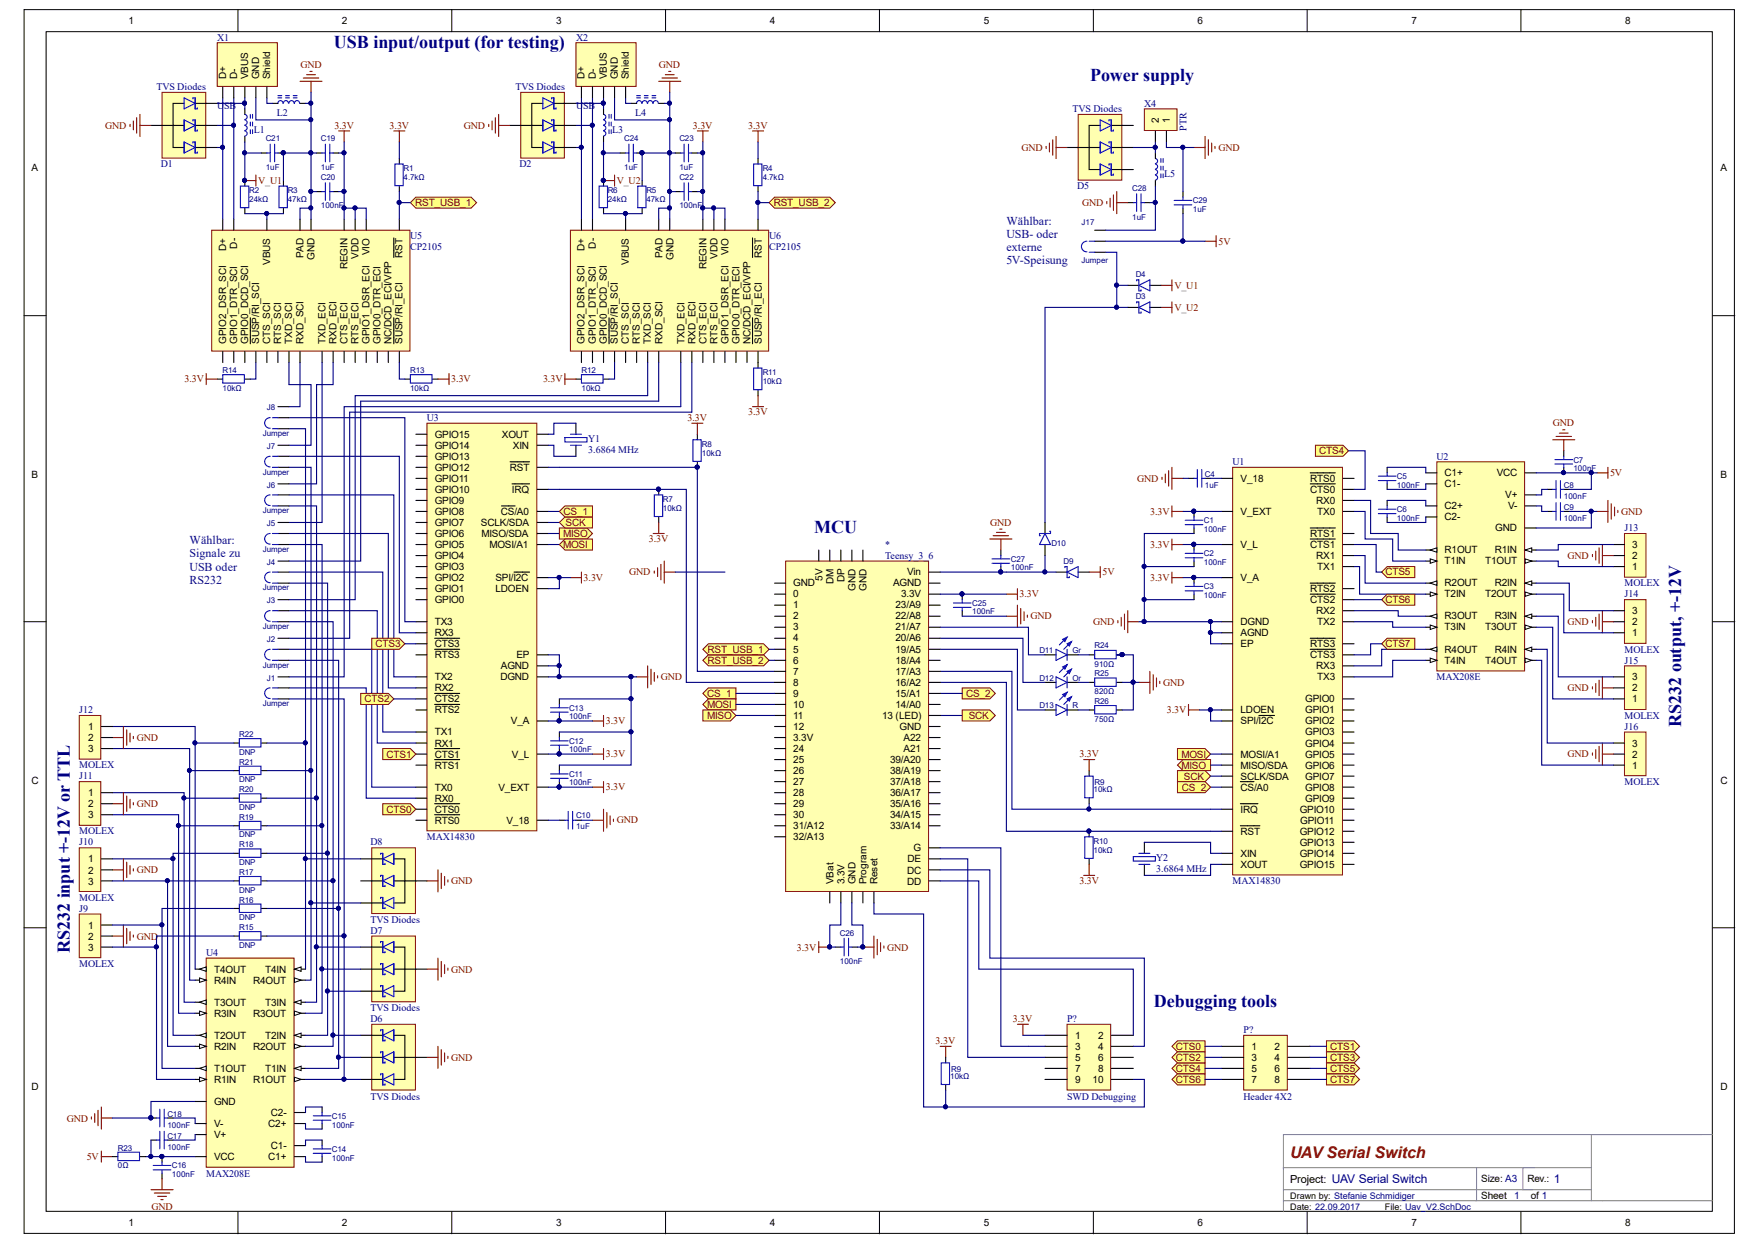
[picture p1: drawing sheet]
<svg xmlns="http://www.w3.org/2000/svg" width="297mm" height="210mm" viewBox="0 0 297 210" stroke-linecap="round" stroke-linejoin="round" font-family="sans-serif">
<defs><g id="words">
<g font-size="3" fill="#000080">
<text x="56.4" y="8">USB input/output (for testing)</text>
<text x="184" y="13.6">Power supply</text>
<text x="137.4" y="89.9">MCU</text>
<text x="283.8" y="122.6" transform="rotate(-90 283.8 122.6)">RS232 output, +-12V</text>
<text x="11.8" y="160.7" transform="rotate(-90 11.8 160.7)">RS232 input +-12V or TTL</text>
<text x="194.7" y="170">Debugging tools</text>
</g>
<text font-size="2.7" fill="#800000" x="217.7" y="195.3">UAVSerial Switch</text>
<g font-size="2" fill="#11037f">
<text x="169.8" y="37.9">Wählbar:</text>
<text x="169.8" y="40.1">USB- oder</text>
<text x="169.8" y="42.3">externe</text>
<text x="169.8" y="44.6">5V-Speisung</text>
<text x="32" y="91.8">Wählbar:</text>
<text x="32" y="94">Signale zu</text>
<text x="32" y="96.3">USB oder</text>
<text x="32" y="98.5">RS232</text>
</g>
<text font-size="2" fill="#000080" x="262.3" y="199.6">1</text>
<text font-size="1.9" x="217.7" y="199.6">Project: UAV Serial Switch</text>
<g font-size="1.7">
<text x="21.7" y="4.1">1</text>
<text x="57.7" y="4.1">2</text>
<text x="93.9" y="4.1">3</text>
<text x="129.9" y="4.1">4</text>
<text x="166" y="4.1">5</text>
<text x="202.1" y="4.1">6</text>
<text x="238.2" y="4.1">7</text>
<text x="274.3" y="4.1">8</text>
<text x="38.2" y="13.4" transform="rotate(-90 38.2 13.4)">D+</text>
<text x="40" y="13.4" transform="rotate(-90 40 13.4)">D-</text>
<text x="41.9" y="13.4" transform="rotate(-90 41.9 13.4)">VBUS</text>
<text x="43.8" y="13.4" transform="rotate(-90 43.8 13.4)">GND</text>
<text x="45.6" y="13.4" transform="rotate(-90 45.6 13.4)">Shield</text>
<text x="98.7" y="13.4" transform="rotate(-90 98.7 13.4)">D+</text>
<text x="100.5" y="13.4" transform="rotate(-90 100.5 13.4)">D-</text>
<text x="102.4" y="13.4" transform="rotate(-90 102.4 13.4)">VBUS</text>
<text x="104.3" y="13.4" transform="rotate(-90 104.3 13.4)">GND</text>
<text x="106.1" y="13.4" transform="rotate(-90 106.1 13.4)">Shield</text>
<text x="195.6" y="20.8" transform="rotate(-90 195.6 20.8)">2</text>
<text x="197.4" y="20.8" transform="rotate(-90 197.4 20.8)">1</text>
<text x="5.3" y="28.9">A</text>
<text x="290.4" y="28.9">A</text>
<text x="40" y="41.9" transform="rotate(-90 40 41.9)">D-</text>
<text x="100.5" y="41.9" transform="rotate(-90 100.5 41.9)">D-</text>
<text x="38.2" y="42.3" transform="rotate(-90 38.2 42.3)">D+</text>
<text x="45.6" y="44.6" transform="rotate(-90 45.6 44.6)">VBUS</text>
<text x="51.2" y="43.5" transform="rotate(-90 51.2 43.5)">PAD</text>
<text x="53.1" y="43.9" transform="rotate(-90 53.1 43.9)">GND</text>
<text x="58.6" y="45.4" transform="rotate(-90 58.6 45.4)">REGIN</text>
<text x="60.5" y="43.6" transform="rotate(-90 60.5 43.6)">VDD</text>
<text x="62.4" y="43" transform="rotate(-90 62.4 43)">VIO</text>
<text x="68" y="43.5" transform="rotate(-90 68 43.5)">RST</text>
<text x="98.7" y="42.3" transform="rotate(-90 98.7 42.3)">D+</text>
<text x="106.1" y="44.6" transform="rotate(-90 106.1 44.6)">VBUS</text>
<text x="111.8" y="43.5" transform="rotate(-90 111.8 43.5)">PAD</text>
<text x="113.7" y="43.9" transform="rotate(-90 113.7 43.9)">GND</text>
<text x="119.2" y="45.4" transform="rotate(-90 119.2 45.4)">REGIN</text>
<text x="121.1" y="43.6" transform="rotate(-90 121.1 43.6)">VDD</text>
<text x="123" y="43" transform="rotate(-90 123 43)">VIO</text>
<text x="128.5" y="43.5" transform="rotate(-90 128.5 43.5)">RST</text>
<text x="38.2" y="58" transform="rotate(-90 38.2 58)">GPIO2_DSR_SCI</text>
<text x="40" y="58" transform="rotate(-90 40 58)">GPIO1_DTR_SCI</text>
<text x="41.9" y="58" transform="rotate(-90 41.9 58)">GPIO0_DCD_SCI</text>
<text x="43.8" y="58" transform="rotate(-90 43.8 58)">SUSP/RI_SCI</text>
<text x="45.6" y="58" transform="rotate(-90 45.6 58)">CTS_SCI</text>
<text x="47.5" y="58" transform="rotate(-90 47.5 58)">RTS_SCI</text>
<text x="49.3" y="58" transform="rotate(-90 49.3 58)">TXD_SCI</text>
<text x="51.2" y="58" transform="rotate(-90 51.2 58)">RXD_SCI</text>
<text x="54.9" y="58" transform="rotate(-90 54.9 58)">TXD_ECI</text>
<text x="56.8" y="58" transform="rotate(-90 56.8 58)">RXD_ECI</text>
<text x="58.6" y="58" transform="rotate(-90 58.6 58)">CTS_ECI</text>
<text x="60.5" y="58" transform="rotate(-90 60.5 58)">RTS_ECI</text>
<text x="62.4" y="58" transform="rotate(-90 62.4 58)">GPIO1_DSR_ECI</text>
<text x="64.2" y="58" transform="rotate(-90 64.2 58)">GPIO0_DTR_ECI</text>
<text x="66.1" y="58" transform="rotate(-90 66.1 58)">NC/DCD_ECI/VPP</text>
<text x="68" y="58" transform="rotate(-90 68 58)">SUSP/RI_ECI</text>
<text x="98.7" y="58" transform="rotate(-90 98.7 58)">GPIO2_DSR_SCI</text>
<text x="100.5" y="58" transform="rotate(-90 100.5 58)">GPIO1_DTR_SCI</text>
<text x="102.4" y="58" transform="rotate(-90 102.4 58)">GPIO0_DCD_SCI</text>
<text x="104.3" y="58" transform="rotate(-90 104.3 58)">SUSP/RI_SCI</text>
<text x="106.1" y="58" transform="rotate(-90 106.1 58)">CTS_SCI</text>
<text x="108" y="58" transform="rotate(-90 108 58)">RTS_SCI</text>
<text x="109.8" y="58" transform="rotate(-90 109.8 58)">TXD_SCI</text>
<text x="111.8" y="58" transform="rotate(-90 111.8 58)">RXD_SCI</text>
<text x="115.5" y="58" transform="rotate(-90 115.5 58)">TXD_ECI</text>
<text x="117.4" y="58" transform="rotate(-90 117.4 58)">RXD_ECI</text>
<text x="119.2" y="58" transform="rotate(-90 119.2 58)">CTS_ECI</text>
<text x="121.1" y="58" transform="rotate(-90 121.1 58)">RTS_ECI</text>
<text x="123" y="58" transform="rotate(-90 123 58)">GPIO1_DSR_ECI</text>
<text x="124.8" y="58" transform="rotate(-90 124.8 58)">GPIO0_DTR_ECI</text>
<text x="126.7" y="58" transform="rotate(-90 126.7 58)">NC/DCD_ECI/VPP</text>
<text x="128.5" y="58" transform="rotate(-90 128.5 58)">SUSP/RI_ECI</text>
<text x="73.4" y="77.5">GPIO13</text>
<text x="73.4" y="75.7">GPIO14</text>
<text x="73.4" y="73.8">GPIO15</text>
<text x="84.7" y="73.8">XOUT</text>
<text x="86.6" y="75.7">XIN</text>
<text x="5.3" y="80.6">B</text>
<text x="73.4" y="83.1">GPIO10</text>
<text x="73.4" y="81.3">GPIO11</text>
<text x="73.4" y="79.4">GPIO12</text>
<text x="86.1" y="79.4">RST</text>
<text x="86.4" y="83.1">IRQ</text>
<text x="209.4" y="81.3">V_18</text>
<text x="221.1" y="81.3">RTS0</text>
<text x="221.1" y="83.1">CTS0</text>
<text x="243.8" y="80.3">C1+</text>
<text x="243.8" y="82.2">C1-</text>
<text x="252.6" y="80.3">VCC</text>
<text x="290.4" y="80.6">B</text>
<text x="73.4" y="88.7">GPIO7</text>
<text x="73.4" y="86.8">GPIO8</text>
<text x="73.4" y="85">GPIO9</text>
<text x="81.2" y="88.7">SCLK/SDA</text>
<text x="84.5" y="86.8">CS/A0</text>
<text x="209.4" y="86.8">V_EXT</text>
<text x="222.1" y="85">RX0</text>
<text x="222.3" y="86.8">TX0</text>
<text x="243.8" y="85.9">C2+</text>
<text x="243.8" y="87.8">C2-</text>
<text x="252.4" y="89.6">GND</text>
<text x="254.1" y="84.1">V+</text>
<text x="254.6" y="85.9">V-</text>
<text x="73.4" y="94.3">GPIO4</text>
<text x="73.4" y="92.4">GPIO5</text>
<text x="73.4" y="90.6">GPIO6</text>
<text x="81.2" y="90.6">MISO/SDA</text>
<text x="82.6" y="92.4">MOSI/A1</text>
<text x="209.4" y="92.4">V_L</text>
<text x="221.1" y="90.6">RTS1</text>
<text x="221.1" y="92.4">CTS1</text>
<text x="222.1" y="94.3">RX1</text>
<text x="243.8" y="95.2">T1IN</text>
<text x="243.8" y="93.4">R1OUT</text>
<text x="250.7" y="95.2">T1OUT</text>
<text x="252.3" y="93.4">R1IN</text>
<text x="275.5" y="94.3">2</text>
<text x="275.5" y="92.4">3</text>
<text x="73.4" y="101.7">GPIO0</text>
<text x="73.4" y="99.9">GPIO1</text>
<text x="73.4" y="98">GPIO2</text>
<text x="73.4" y="96.1">GPIO3</text>
<text x="83.6" y="98">SPI/I2C</text>
<text x="83.6" y="99.9">LDOEN</text>
<text x="133.9" y="98.9">GND</text>
<text x="133.9" y="100.8">0</text>
<text x="138.8" y="98" transform="rotate(-90 138.8 98)">5V</text>
<text x="140.7" y="98.6" transform="rotate(-90 140.7 98.6)">DM</text>
<text x="142.5" y="98.3" transform="rotate(-90 142.5 98.3)">DP</text>
<text x="144.4" y="99.7" transform="rotate(-90 144.4 99.7)">GND</text>
<text x="146.2" y="99.7" transform="rotate(-90 146.2 99.7)">GND</text>
<text x="150.7" y="98.9">AGND</text>
<text x="152.1" y="100.8">3.3V</text>
<text x="153.1" y="97.1">Vin</text>
<text x="209.4" y="98">V_A</text>
<text x="221.1" y="99.9">RTS2</text>
<text x="221.1" y="101.7">CTS2</text>
<text x="222.3" y="96.1">TX1</text>
<text x="243.8" y="98.9">R2OUT</text>
<text x="243.8" y="100.8">T2IN</text>
<text x="250.7" y="100.8">T2OUT</text>
<text x="252.3" y="98.9">R2IN</text>
<text x="275.5" y="96.1">1</text>
<text x="73.4" y="107.3">RX3</text>
<text x="73.4" y="105.4">TX3</text>
<text x="133.9" y="102.7">1</text>
<text x="133.9" y="104.5">2</text>
<text x="133.9" y="106.4">3</text>
<text x="151.1" y="102.7">23/A9</text>
<text x="151.1" y="104.5">22/A8</text>
<text x="151.1" y="106.4">21/A7</text>
<text x="209.4" y="105.4">DGND</text>
<text x="209.4" y="107.3">AGND</text>
<text x="222.1" y="103.6">RX2</text>
<text x="222.3" y="105.4">TX2</text>
<text x="243.8" y="106.4">T3IN</text>
<text x="243.8" y="104.5">R3OUT</text>
<text x="250.7" y="106.4">T3OUT</text>
<text x="252.3" y="104.5">R3IN</text>
<text x="275.5" y="107.3">1</text>
<text x="275.5" y="105.4">2</text>
<text x="275.5" y="103.6">3</text>
<text x="73.4" y="111">RTS3</text>
<text x="73.4" y="109.2">CTS3</text>
<text x="84.5" y="112.9">AGND</text>
<text x="87.2" y="111">EP</text>
<text x="133.9" y="108.2">4</text>
<text x="133.9" y="110.1">5</text>
<text x="133.9" y="112">6</text>
<text x="133.9" y="113.8">7</text>
<text x="151.1" y="108.2">20/A6</text>
<text x="151.1" y="110.1">19/A5</text>
<text x="151.1" y="112">18/A4</text>
<text x="151.1" y="113.8">17/A3</text>
<text x="209.4" y="109.2">EP</text>
<text x="221.1" y="109.2">RTS3</text>
<text x="221.1" y="111">CTS3</text>
<text x="222.1" y="112.9">RX3</text>
<text x="243.8" y="110.1">R4OUT</text>
<text x="243.8" y="112">T4IN</text>
<text x="250.7" y="112">T4OUT</text>
<text x="252.3" y="110.1">R4IN</text>
<text x="73.4" y="118.5">CTS2</text>
<text x="73.4" y="116.6">RX2</text>
<text x="73.4" y="114.7">TX2</text>
<text x="84.5" y="114.7">DGND</text>
<text x="133.9" y="115.7">8</text>
<text x="133.9" y="117.5">9</text>
<text x="133.9" y="119.4">10</text>
<text x="151.1" y="115.7">16/A2</text>
<text x="151.1" y="117.5">15/A1</text>
<text x="151.1" y="119.4">14/A0</text>
<text x="220.3" y="118.5">GPIO0</text>
<text x="222.3" y="114.7">TX3</text>
<text x="275.5" y="118.5">1</text>
<text x="275.5" y="116.6">2</text>
<text x="275.5" y="114.7">3</text>
<text x="14.9" y="123.1">1</text>
<text x="14.9" y="125.1">2</text>
<text x="73.4" y="126">RX1</text>
<text x="73.4" y="124.1">TX1</text>
<text x="73.4" y="120.3">RTS2</text>
<text x="86.2" y="122.2">V_A</text>
<text x="133.9" y="121.3">11</text>
<text x="133.9" y="123.1">12</text>
<text x="133.9" y="125.1">3.3V</text>
<text x="148.9" y="121.3">13 (LED)</text>
<text x="151.8" y="123.1">GND</text>
<text x="152.5" y="125.1">A22</text>
<text x="209.4" y="122.2">SPI/I2C</text>
<text x="209.4" y="120.3">LDOEN</text>
<text x="220.3" y="120.3">GPIO1</text>
<text x="220.3" y="122.2">GPIO2</text>
<text x="220.3" y="124.1">GPIO3</text>
<text x="220.3" y="126">GPIO4</text>
<text x="275.5" y="126">3</text>
<text x="14.9" y="126.9">3</text>
<text x="73.4" y="129.7">RTS1</text>
<text x="73.4" y="127.9">CTS1</text>
<text x="86.4" y="127.9">V_L</text>
<text x="133.9" y="126.9">24</text>
<text x="133.9" y="128.8">25</text>
<text x="133.9" y="130.6">26</text>
<text x="150.2" y="128.8">39/A20</text>
<text x="150.2" y="130.6">38/A19</text>
<text x="152.5" y="126.9">A21</text>
<text x="209.4" y="129.7">MISO/SDA</text>
<text x="209.4" y="131.6">SCLK/SDA</text>
<text x="209.4" y="127.9">MOSI/A1</text>
<text x="220.3" y="127.9">GPIO5</text>
<text x="220.3" y="129.7">GPIO6</text>
<text x="220.3" y="131.6">GPIO7</text>
<text x="275.5" y="129.7">1</text>
<text x="275.5" y="127.9">2</text>
<text x="5.3" y="132.3">C</text>
<text x="14.9" y="134.4">1</text>
<text x="14.9" y="136.2">2</text>
<text x="73.4" y="137.2">CTS0</text>
<text x="73.4" y="135.3">RX0</text>
<text x="73.4" y="133.4">TX0</text>
<text x="84.1" y="133.4">V_EXT</text>
<text x="133.9" y="132.5">27</text>
<text x="133.9" y="134.4">28</text>
<text x="133.9" y="136.2">29</text>
<text x="150.2" y="132.5">37/A18</text>
<text x="150.2" y="134.4">36/A17</text>
<text x="150.2" y="136.2">35/A16</text>
<text x="209.4" y="133.4">CS/A0</text>
<text x="209.4" y="137.2">IRQ</text>
<text x="219.4" y="137.2">GPIO10</text>
<text x="220.3" y="133.4">GPIO8</text>
<text x="220.3" y="135.3">GPIO9</text>
<text x="290.4" y="132.3">C</text>
<text x="14.9" y="138.1">3</text>
<text x="73.4" y="139">RTS0</text>
<text x="85.5" y="139">V_18</text>
<text x="133.9" y="138.1">30</text>
<text x="133.9" y="139.9">31/A12</text>
<text x="133.9" y="141.8">32/A13</text>
<text x="150.2" y="138.1">34/A15</text>
<text x="150.2" y="139.9">33/A14</text>
<text x="154.2" y="143.7">G</text>
<text x="209.4" y="140.9">RST</text>
<text x="219.4" y="140.9">GPIO12</text>
<text x="219.4" y="142.7">GPIO13</text>
<text x="219.4" y="139">GPIO11</text>
<text x="14.9" y="145.5">1</text>
<text x="14.9" y="147.4">2</text>
<text x="14.9" y="149.2">3</text>
<text x="140.7" y="149.2" transform="rotate(-90 140.7 149.2)">VBat</text>
<text x="142.5" y="149.2" transform="rotate(-90 142.5 149.2)">3.3V</text>
<text x="144.4" y="149.2" transform="rotate(-90 144.4 149.2)">GND</text>
<text x="146.2" y="149.2" transform="rotate(-90 146.2 149.2)">Program</text>
<text x="148.1" y="149.2" transform="rotate(-90 148.1 149.2)">Reset</text>
<text x="153.1" y="147.4">DC</text>
<text x="153.1" y="149.2">DD</text>
<text x="153.2" y="145.5">DE</text>
<text x="209.4" y="146.5">XOUT</text>
<text x="209.4" y="144.6">XIN</text>
<text x="219.4" y="144.6">GPIO14</text>
<text x="219.4" y="146.5">GPIO15</text>
<text x="14.9" y="156.7">1</text>
<text x="14.9" y="158.6">2</text>
<text x="14.9" y="160.4">3</text>
<text x="36.1" y="166">R4IN</text>
<text x="36.1" y="164.1">T4OUT</text>
<text x="42.7" y="166">R4OUT</text>
<text x="44.8" y="164.1">T4IN</text>
<text x="36.1" y="171.6">R3IN</text>
<text x="36.1" y="169.7">T3OUT</text>
<text x="42.7" y="171.6">R3OUT</text>
<text x="44.8" y="169.7">T3IN</text>
<text x="36.1" y="175.3">T2OUT</text>
<text x="36.1" y="177.2">R2IN</text>
<text x="42.7" y="177.2">R2OUT</text>
<text x="44.8" y="175.3">T2IN</text>
<text x="181.4" y="175.3">1</text>
<text x="181.4" y="177.2">3</text>
<text x="181.4" y="179">5</text>
<text x="185.3" y="175.3">2</text>
<text x="185.3" y="177.2">4</text>
<text x="185.3" y="179">6</text>
<text x="211.2" y="177.2">1</text>
<text x="211.2" y="179">3</text>
<text x="215.1" y="177.2">2</text>
<text x="215.1" y="179">4</text>
<text x="5.3" y="183.8">D</text>
<text x="36.1" y="180.9">T1OUT</text>
<text x="36.1" y="182.7">R1IN</text>
<text x="42.7" y="182.7">R1OUT</text>
<text x="44.8" y="180.9">T1IN</text>
<text x="181.4" y="180.9">7</text>
<text x="181.4" y="182.7">9</text>
<text x="184.4" y="182.7">10</text>
<text x="185.3" y="180.9">8</text>
<text x="211.2" y="180.9">5</text>
<text x="211.2" y="182.7">7</text>
<text x="215.1" y="180.9">6</text>
<text x="215.1" y="182.7">8</text>
<text x="290.4" y="183.8">D</text>
<text x="36.1" y="186.5">GND</text>
<text x="36.1" y="190.2">V-</text>
<text x="45.3" y="190.2">C2+</text>
<text x="45.7" y="188.3">C2-</text>
<text x="36.1" y="195.8">VCC</text>
<text x="36.1" y="192">V+</text>
<text x="45.3" y="195.8">C1+</text>
<text x="45.7" y="193.9">C1-</text>
<text x="250" y="199.5">Size: A3</text>
<text x="250" y="202.3">Sheet</text>
<text x="257.8" y="199.5">Rev.:</text>
<text x="258.4" y="202.3">of 1</text>
<text x="21.7" y="206.9">1</text>
<text x="57.7" y="206.9">2</text>
<text x="93.9" y="206.9">3</text>
<text x="129.9" y="206.9">4</text>
<text x="166" y="206.9">5</text>
<text x="202.1" y="206.9">6</text>
<text x="238.2" y="206.9">7</text>
<text x="274.3" y="206.9">8</text>
</g>
<g font-size="1.7" fill="#000080">
<text x="36.6" y="6.9">X1</text>
<text x="97.2" y="6.9">X2</text>
<text x="26.4" y="15.2">TVS Diodes</text>
<text x="87" y="15.2">TVS Diodes</text>
<text x="36.6" y="18.4">U</text>
<text x="37.8" y="18.4">SB</text>
<text x="42.8" y="22.5">L1</text>
<text x="46.7" y="19.5">L2</text>
<text x="97.2" y="18.4">U</text>
<text x="98.4" y="18.4">SB</text>
<text x="103.3" y="22.5">L3</text>
<text x="107.2" y="19.5">L4</text>
<text x="181" y="18.9">TVS Diodes</text>
<text x="193.1" y="18">X4</text>
<text x="200.2" y="22.1" transform="rotate(-90 200.2 22.1)">PTR</text>
<text x="27.2" y="28.2">D1</text>
<text x="87.7" y="28.2">D2</text>
<text x="196.5" y="29.9">L5</text>
<text x="181.8" y="32">D5</text>
<text x="69.2" y="40.3">U5</text>
<text x="129.8" y="40.3">U6</text>
<text x="69.2" y="42.2">CP2105</text>
<text x="129.8" y="42.2">CP2105</text>
<text x="72" y="71">U3</text>
<text x="99.3" y="74.6">Y1</text>
<text x="99.3" y="76.4">3.6864 MHz</text>
<text x="242.5" y="77.5">U2</text>
<text x="208" y="78.5">U1</text>
<text x="274.2" y="89.6">J13</text>
<text x="149.4" y="92.4">*</text>
<text x="149.4" y="94.3">Teensy_3_6</text>
<text x="274.2" y="98.9">MOLEX</text>
<text x="274.2" y="100.8">J14</text>
<text x="274.2" y="110.1">MOLEX</text>
<text x="274.2" y="112">J15</text>
<text x="242.5" y="114.7">MAX208E</text>
<text x="13.4" y="120.3">J12</text>
<text x="274.2" y="121.3">MOLEX</text>
<text x="274.2" y="123.1">J16</text>
<text x="13.4" y="131.5">J11</text>
<text x="13.4" y="129.6">MOLEX</text>
<text x="274.2" y="132.4">MOLEX</text>
<text x="13.4" y="142.7">J10</text>
<text x="13.4" y="140.8">MOLEX</text>
<text x="62.5" y="142.7">D8</text>
<text x="72" y="141.7">MAX14830</text>
<text x="195.1" y="145.3">Y2</text>
<text x="195.1" y="147.1">3.6864 MHz</text>
<text x="208" y="149.2">MAX14830</text>
<text x="13.4" y="153.8">J9</text>
<text x="13.4" y="152">MOLEX</text>
<text x="62.5" y="155.7">TVS Diodes</text>
<text x="34.8" y="161.3">U4</text>
<text x="62.5" y="157.6">D7</text>
<text x="13.4" y="163.2">MOLEX</text>
<text x="62.5" y="172.5">D6</text>
<text x="62.5" y="170.6">TVS Diodes</text>
<text x="180.1" y="172.5">P?</text>
<text x="209.9" y="174.4">P?</text>
<text x="62.5" y="185.5">TVS Diodes</text>
<text x="180.1" y="185.5">SWD Debugging</text>
<text x="209.9" y="185.5">Header 4X2</text>
<text x="34.8" y="198.5">MAX208E</text>
<text x="255.6" y="202.3">1</text>
</g>
<g font-size="1.7" fill="#800000">
<text x="50.7" y="11.5">GND</text>
<text x="111.2" y="11.5">GND</text>
<text x="17.8" y="21.7">GND</text>
<text x="56.4" y="21.7">3.3V</text>
<text x="65.8" y="21.7">3.3V</text>
<text x="78.3" y="21.7">GND</text>
<text x="117" y="21.7">3.3V</text>
<text x="126.3" y="21.7">3.3V</text>
<text x="172.4" y="25.5">GND</text>
<text x="205.6" y="25.5">GND</text>
<text x="43.6" y="31">V_U1</text>
<text x="70.1" y="34.8">RST_USB_1</text>
<text x="104.1" y="31">V_U2</text>
<text x="130.6" y="34.8">RST_USB_2</text>
<text x="182.6" y="34.8">GND</text>
<text x="205.6" y="41.3">5V</text>
<text x="198.2" y="48.7">V_U1</text>
<text x="198.2" y="52.4">V_U2</text>
<text x="31.1" y="64.5">3.3V</text>
<text x="76.2" y="64.5">3.3V</text>
<text x="91.7" y="64.5">3.3V</text>
<text x="116" y="71">3.3V</text>
<text x="126.3" y="70.1">3.3V</text>
<text x="262.1" y="72">GND</text>
<text x="222.7" y="76.6">CTS4</text>
<text x="191.9" y="81.3">GND</text>
<text x="271.7" y="80.3">5V</text>
<text x="95.1" y="86.8">CS_1</text>
<text x="95.5" y="88.7">SCK</text>
<text x="167.1" y="88.7">GND</text>
<text x="194.1" y="86.8">3.3V</text>
<text x="273.6" y="86.8">GND</text>
<text x="95" y="90.6">MISO</text>
<text x="95" y="92.4">MOSI</text>
<text x="109.5" y="91.5">3.3V</text>
<text x="194.1" y="92.4">3.3V</text>
<text x="264.5" y="94.3">GND</text>
<text x="98.5" y="98">3.3V</text>
<text x="106.2" y="97.1">GND</text>
<text x="172" y="100.8">3.3V</text>
<text x="186.1" y="97.1">5V</text>
<text x="194.1" y="98">3.3V</text>
<text x="233.8" y="97.1">CTS5</text>
<text x="233.8" y="101.7">CTS6</text>
<text x="173.9" y="104.5">GND</text>
<text x="184.5" y="105.4">GND</text>
<text x="264.5" y="105.4">GND</text>
<text x="63.4" y="109.2">CT</text>
<text x="65.6" y="109.2">S</text>
<text x="66.7" y="109.2">3</text>
<text x="119.4" y="112">RST_USB_2</text>
<text x="119.4" y="110.1">RST_USB_1</text>
<text x="233.8" y="109.2">CTS7</text>
<text x="61.5" y="118.5">CT</text>
<text x="63.7" y="118.5">S</text>
<text x="64.8" y="118.5">2</text>
<text x="111.5" y="114.7">GND</text>
<text x="119.3" y="117.5">CS_1</text>
<text x="119.3" y="119.4">MOSI</text>
<text x="163.1" y="117.5">CS_2</text>
<text x="196.3" y="115.7">GND</text>
<text x="264.5" y="116.6">GND</text>
<text x="23.1" y="125">GND</text>
<text x="102.2" y="122.2">3.3V</text>
<text x="119.3" y="121.3">MISO</text>
<text x="163.5" y="121.3">SCK</text>
<text x="196.9" y="120.3">3.3V</text>
<text x="65.2" y="127.9">CTS1</text>
<text x="102.2" y="127.8">3.3V</text>
<text x="182.2" y="127.8">3.3V</text>
<text x="199.4" y="129.7">MISO</text>
<text x="199.4" y="127.9">MOSI</text>
<text x="199.8" y="131.6">SCK</text>
<text x="264.5" y="127.8">GND</text>
<text x="23.1" y="136.1">GND</text>
<text x="65.2" y="137.2">CTS0</text>
<text x="102.2" y="133.4">3.3V</text>
<text x="199.5" y="133.4">CS_2</text>
<text x="104.1" y="138.9">GND</text>
<text x="23.1" y="147.3">GND</text>
<text x="76.2" y="149.2">GND</text>
<text x="182.2" y="149.2">3.3V</text>
<text x="23.1" y="158.6">GND</text>
<text x="134.5" y="160.4">3.3V</text>
<text x="149.7" y="160.4">GND</text>
<text x="76.2" y="164.1">GND</text>
<text x="170.9" y="172.5">3.3V</text>
<text x="76.2" y="179">GND</text>
<text x="157.9" y="176.2">3.3V</text>
<text x="198.5" y="177.2">CTS0</text>
<text x="198.5" y="179">CTS2</text>
<text x="224.5" y="177.2">CTS1</text>
<text x="224.5" y="179">CTS3</text>
<text x="198.5" y="180.9">CTS4</text>
<text x="198.5" y="182.7">CTS6</text>
<text x="224.5" y="180.9">CTS5</text>
<text x="224.5" y="182.7">CTS7</text>
<text x="11.3" y="189.2">GND</text>
<text x="14.6" y="195.8">5V</text>
<text x="25.6" y="204.1">GND</text>
</g>
<g font-size="1.5">
<text x="217.7" y="202.3">Drawn by: Stefanie Schmidiger</text>
<text x="217.7" y="204.1">Date: 22.09.2017</text>
<text x="233.7" y="204.1">File: Uav_V2.SchDoc</text>
</g>
<g font-size="1.4" fill="#000080">
<text x="44.9" y="23.8">C21</text>
<text x="54.2" y="23.8">C19</text>
<text x="105.4" y="23.8">C24</text>
<text x="114.7" y="23.8">C23</text>
<text x="44.9" y="28.7">1uF</text>
<text x="54.2" y="28.7">1uF</text>
<text x="68.1" y="28.9">R1</text>
<text x="105.4" y="28.7">1uF</text>
<text x="114.7" y="28.7">1uF</text>
<text x="128.7" y="28.9">R4</text>
<text x="42.1" y="32.6">R2</text>
<text x="42.1" y="34.1">24kΩ</text>
<text x="48.6" y="32.6">R3</text>
<text x="48.6" y="34.1">47kΩ</text>
<text x="54.2" y="30.4">C20</text>
<text x="54.2" y="35.2">100nF</text>
<text x="68.1" y="30.4">4.7kΩ</text>
<text x="102.6" y="32.6">R6</text>
<text x="102.6" y="34.1">24kΩ</text>
<text x="109.1" y="32.6">R5</text>
<text x="109.1" y="34.1">47kΩ</text>
<text x="114.7" y="30.4">C22</text>
<text x="114.7" y="35.2">100nF</text>
<text x="128.7" y="30.4">4.7kΩ</text>
<text x="191.1" y="32.2">C28</text>
<text x="201.3" y="34.2">C29</text>
<text x="201.3" y="35.8">1uF</text>
<text x="182.5" y="38">J17</text>
<text x="191.1" y="37">1uF</text>
<text x="182.5" y="44.3">Jumper</text>
<text x="191.7" y="46.8">D4</text>
<text x="191.7" y="50.5">D3</text>
<text x="37.6" y="62.9">R14</text>
<text x="37.6" y="66">10kΩ</text>
<text x="69.2" y="62.9">R13</text>
<text x="69.2" y="66">10kΩ</text>
<text x="98.2" y="62.9">R12</text>
<text x="98.2" y="66">10kΩ</text>
<text x="128.7" y="63.3">R11</text>
<text x="128.7" y="64.8">10kΩ</text>
<text x="45" y="69.3">J8</text>
<text x="44.3" y="73.6">Jumper</text>
<text x="45" y="75.8">J7</text>
<text x="118.5" y="75.4">R8</text>
<text x="118.5" y="76.9">10kΩ</text>
<text x="44.3" y="80.1">Jumper</text>
<text x="45" y="82.3">J6</text>
<text x="203.4" y="80.4">C4</text>
<text x="203.4" y="82.3">1uF</text>
<text x="235.8" y="80.8">C5</text>
<text x="235.8" y="82.3">100nF</text>
<text x="264" y="82.3">C8</text>
<text x="265.6" y="78.1">C7</text>
<text x="265.6" y="79.5">100nF</text>
<text x="44.3" y="86.6">Jumper</text>
<text x="45" y="88.8">J5</text>
<text x="111.9" y="84.7">R7</text>
<text x="111.9" y="86.2">10kΩ</text>
<text x="203.2" y="88.3">C1</text>
<text x="203.2" y="89.7">100nF</text>
<text x="235.8" y="86.4">C6</text>
<text x="235.8" y="87.9">100nF</text>
<text x="264" y="84.1">100nF</text>
<text x="264" y="86">C9</text>
<text x="264" y="87.9">100nF</text>
<text x="44.3" y="93.1">Jumper</text>
<text x="45" y="95.3">J4</text>
<text x="170.6" y="94.8">C27</text>
<text x="177.5" y="92.2">D10</text>
<text x="179.5" y="95.1">D9</text>
<text x="203.2" y="93.9">C2</text>
<text x="203.2" y="95.3">100nF</text>
<text x="44.3" y="99.6">Jumper</text>
<text x="45" y="101.8">J3</text>
<text x="170.6" y="96.2">100nF</text>
<text x="203.2" y="99.4">C3</text>
<text x="203.2" y="100.9">100nF</text>
<text x="44.3" y="106.1">Jumper</text>
<text x="164.1" y="102.2">C25</text>
<text x="164.1" y="103.7">100nF</text>
<text x="44.3" y="112.6">Jumper</text>
<text x="45" y="108.3">J2</text>
<text x="175.4" y="110.2">D11</text>
<text x="181" y="110.2">Gr</text>
<text x="184.7" y="109.4">R24</text>
<text x="184.7" y="112.5">910Ω</text>
<text x="44.3" y="119.1">Jumper</text>
<text x="45" y="114.8">J1</text>
<text x="96.1" y="119.9">C13</text>
<text x="175.4" y="114.8">D12</text>
<text x="175.4" y="119.5">D13</text>
<text x="181" y="114.8">Or</text>
<text x="181" y="119.5">R</text>
<text x="184.7" y="114.1">R25</text>
<text x="184.7" y="117.1">820Ω</text>
<text x="184.7" y="118.8">R26</text>
<text x="40.4" y="124.4">R22</text>
<text x="96.1" y="125.5">C12</text>
<text x="96.1" y="121.3">100nF</text>
<text x="184.7" y="121.8">750Ω</text>
<text x="40.4" y="129">R21</text>
<text x="40.4" y="132">DNP</text>
<text x="40.4" y="127.3">DNP</text>
<text x="96.1" y="131.1">C11</text>
<text x="96.1" y="126.9">100nF</text>
<text x="40.4" y="133.7">R20</text>
<text x="40.4" y="136.6">DNP</text>
<text x="96.1" y="132.5">100nF</text>
<text x="184.6" y="133.7">10kΩ</text>
<text x="184.7" y="132.5">R9</text>
<text x="40.4" y="143">R18</text>
<text x="40.4" y="138.3">R19</text>
<text x="40.4" y="141.3">DNP</text>
<text x="97.2" y="138.1">C10</text>
<text x="97.2" y="139.9">1uF</text>
<text x="184.6" y="142.4">R10</text>
<text x="184.6" y="143.9">10kΩ</text>
<text x="40.4" y="147.6">R17</text>
<text x="40.4" y="146">DNP</text>
<text x="40.4" y="152.3">R16</text>
<text x="40.4" y="155.3">DNP</text>
<text x="40.4" y="150.6">DNP</text>
<text x="40.4" y="156.9">R15</text>
<text x="40.4" y="159.9">DNP</text>
<text x="141.8" y="157.9">C26</text>
<text x="141.8" y="162.7">100nF</text>
<text x="160.4" y="182.1">10kΩ</text>
<text x="160.5" y="181">R9</text>
<text x="28.3" y="188.4">C18</text>
<text x="28.3" y="190.3">100nF</text>
<text x="56" y="188.7">C15</text>
<text x="56" y="190.3">100nF</text>
<text x="19.9" y="194.2">R23</text>
<text x="19.9" y="197.1">0Ω</text>
<text x="28.3" y="192.1">C17</text>
<text x="28.3" y="194">100nF</text>
<text x="29" y="197.1">C16</text>
<text x="56" y="194.3">C14</text>
<text x="56" y="195.8">100nF</text>
<text x="29" y="198.6">100nF</text>
</g>
</g></defs>
<g fill="#fff" stroke="#000" stroke-width=".17">
<path d="M4.1 1.6h288.6v206.5h-288.6z"/>
<path d="M7.8 5.3h281.2v199.1h-281.2z"/>
</g>
<g fill="none" stroke="#000" stroke-width=".17">
<path d="M40.2 1.6v3.7M76.2 1.6v3.7M112.3 1.6v3.7M148.4 1.6v3.7M184.5 1.6v3.7M220.6 1.6v3.7M256.7 1.6v3.7M4.1 53.3h3.7M289.1 53.3h3.7M4.1 104.9h3.7M289.1 104.9h3.7M4.1 156.5h3.7"/>
<path d="M289.1 156.5h3.7M40.2 204.5v3.7M76.2 204.5v3.7M112.3 204.5v3.7M148.4 204.5v3.7M184.5 204.5v3.7M220.6 204.5v3.7M256.7 204.5v3.7"/>
</g>
<path d="M249.2 197v5.6h-.2M259.1 197h-2.1v3.7h1.7M268.6 197h-52v.2M287.2 191.4h-70.6v13.1M289.1 191.4h-20.5v11.2M216.6 202.6h72.5M216.6 200.7h52" fill="none" stroke="#808080" stroke-width=".17"/>
<path d="M208 78.9h18.6v68.7h-18.6z" fill="#ffffb0" stroke="#800000" stroke-width=".17"/>
<g fill="none" stroke="#000" stroke-width=".19">
<path d="M221.1 79.8h4.3M200.6 80.7h.9M201.5 86.3v.9M201.5 89.1v.9M201.5 91.9v.9M201.5 94.7v.9M201.5 97.5v.9M203.4 80.7h.9M206.2 91.9h1.8M206.2 80.7h1.8M206.2 86.3h1.8M206.2 97.5h1.8"/>
<path d="M221.1 81.6h4.3M221.1 89.1h4.3M221.1 90.9h4.3M221.1 98.4h4.3M226.7 91.9h1.8M226.7 80.7h1.8M226.7 82.6h1.8M226.7 84.4h1.8M226.7 86.3h1.8M226.7 90h1.8M226.7 93.7h1.8M226.7 95.6h1.8"/>
<path d="M226.7 99.3h1.8M201.5 100.3v.9M206.2 119.8h1.8M206.2 104.9h1.8M206.2 108.6h1.8M206.2 106.8h1.8M221.1 100.3h4.3M221.1 107.7h4.3M221.1 109.6h4.3M226.7 119.8h1.8M226.7 104.9h1.8M226.7 117.9h1.8"/>
<path d="M226.7 101.2h1.8M226.7 103h1.8M226.7 108.6h1.8M226.7 110.5h1.8M226.7 112.3h1.8M226.7 114.2h1.8M206.2 121.7h1.8M206.2 129.1h1.8M206.2 131h1.8M206.2 132.8h1.8M206.2 127.2h1.8M206.2 136.5h1.8"/>
<path d="M209.3 131.9h2.3M209.3 135.6h3M209.3 139.3h3.3M212.5 120.7h2.6M226.7 121.7h1.8M226.7 129.1h1.8M226.7 131h1.8M226.7 132.8h1.8M226.7 127.2h1.8M226.7 136.5h1.8M226.7 123.5h1.8M226.7 125.4h1.8"/>
<path d="M226.7 134.7h1.8M226.7 138.4h1.8M206.2 140.3h1.8M206.2 144h1.8M206.2 145.8h1.8M226.7 140.3h1.8M226.7 142.1h1.8M226.7 144h1.8M226.7 145.8h1.8"/>
</g>
<g fill="#000080" stroke="#000080" stroke-width=".17">
<circle cx="201.5" cy="86.3" r=".33"/>
<circle cx="201.5" cy="91.8" r=".33"/>
<circle cx="201.5" cy="97.4" r=".33"/>
<circle cx="193.1" cy="95.6" r=".33"/>
<circle cx="193.1" cy="101.1" r=".33"/>
<circle cx="193.1" cy="104.9" r=".33"/>
<circle cx="204.3" cy="104.9" r=".34"/>
<circle cx="204.3" cy="106.7" r=".34"/>
<circle cx="204.3" cy="119.8" r=".34"/>
</g>
<g fill="none" stroke="#00f" stroke-width=".19">
<path d="M202.1 79.2v3M202.8 79.2v3M200 87.8h3M200 88.5h3M200 93.4h3M200 94.1h3M200 99h3M200 99.7h3M201.5 87.2v.6M201.5 88.5v.6M201.5 92.8v.6M201.5 94.1v.6"/>
<path d="M201.5 98.4v.6M201.5 99.7v.6M201.5 80.7h.6M202.8 80.7h.6"/>
</g>
<g fill="none" stroke="#800000" stroke-width=".19">
<path d="M196.7 80v1.5M197.2 79.4v2.6M197.8 78.9v3.7M196.1 80.5v.4M197.8 85.4v1.8M197.8 90.9v1.9M197.8 96.5v1.9M197.8 86.3h1.9M197.8 91.9h1.9M197.8 97.5h1.9M197.8 80.7h1.9M188.7 104.7v.4"/>
<path d="M189.2 104.2v1.5M189.8 103.6v2.6M190.3 103v3.8M190.3 104.9h1.9M200.6 118.9v1.8M200.6 119.8h1.8"/>
</g>
<g fill="none" stroke="#000080" stroke-width=".19">
<path d="M193.1 95.6h8.4M199.7 86.3h6.5M199.7 91.9h6.5M199.7 97.5h6.5M199.7 80.7h.9M201.5 90h-8.4v14.9M204.3 80.7h1.9M192.2 104.9h.9M193.1 104.9h13.1M193.1 101.2h8.4M202.4 119.8h3.8M204.3 104.9v1.9h1.9"/>
<path d="M204.3 106.8v1.8h1.9M204.3 119.8v1.9h1.9"/>
</g>
<path d="M242.5 77.9h14.8v35.3h-14.8z" fill="#ffffb0" stroke="#800000" stroke-width=".17"/>
<path d="M257.4 100.3h1.9" fill="none" stroke="#000" stroke-width=".19"/>
<path d="M257.4 99.9l1.1 .4-1.1 .3z" fill="#fff"/>
<path d="M257.4 99.9l1.1 .4-1.1 .3z" fill="none" stroke="#000" stroke-width=".17"/>
<path d="M257.4 94.7h1.9" fill="none" stroke="#000" stroke-width=".19"/>
<path d="M257.4 94.3l1.1 .4-1.1 .3z" fill="#fff"/>
<path d="M257.4 94.3l1.1 .4-1.1 .3z" fill="none" stroke="#000" stroke-width=".17"/>
<path d="M257.4 98.4h1.9" fill="none" stroke="#000" stroke-width=".19"/>
<path d="M257.4 98.4l1.1-.4v.8z" fill="#fff"/>
<path d="M257.4 98.4l1.1-.4v.8z" fill="none" stroke="#000" stroke-width=".17"/>
<path d="M240.6 98.4h1.9" fill="none" stroke="#000" stroke-width=".19"/>
<path d="M241.4 98.4l1.1-.4v.8z" fill="#fff"/>
<path d="M241.4 98.4l1.1-.4v.8z" fill="none" stroke="#000" stroke-width=".17"/>
<path d="M240.6 94.7h1.9" fill="none" stroke="#000" stroke-width=".19"/>
<path d="M241.4 94.3l1.1 .4-1.1 .3z" fill="#fff"/>
<path d="M241.4 94.3l1.1 .4-1.1 .3z" fill="none" stroke="#000" stroke-width=".17"/>
<path d="M240.6 92.8h1.9" fill="none" stroke="#000" stroke-width=".19"/>
<path d="M241.4 92.8l1.1-.4v.8z" fill="#fff"/>
<path d="M241.4 92.8l1.1-.4v.8z" fill="none" stroke="#000" stroke-width=".17"/>
<path d="M257.4 92.8h1.9" fill="none" stroke="#000" stroke-width=".19"/>
<path d="M257.4 92.8l1.1-.4v.8z" fill="#fff"/>
<path d="M257.4 92.8l1.1-.4v.8z" fill="none" stroke="#000" stroke-width=".17"/>
<path d="M240.6 79.8h1.9M257.4 79.8h1.9M240.6 81.6h1.9M240.6 85.4h1.9M240.6 87.2h1.9M257.4 89.1h1.9M257.4 83.5h1.9M257.4 85.4h1.9M257.4 109.6h1.9" fill="none" stroke="#000" stroke-width=".19"/>
<path d="M257.4 109.6l1.1-.4v.7z" fill="#fff"/>
<path d="M257.4 109.6l1.1-.4v.7z" fill="none" stroke="#000" stroke-width=".17"/>
<path d="M240.6 109.6h1.9" fill="none" stroke="#000" stroke-width=".19"/>
<path d="M241.4 109.6l1.1-.4v.7z" fill="#fff"/>
<path d="M241.4 109.6l1.1-.4v.7z" fill="none" stroke="#000" stroke-width=".17"/>
<path d="M240.6 100.3h1.9" fill="none" stroke="#000" stroke-width=".19"/>
<path d="M241.4 99.9l1.1 .4-1.1 .3z" fill="#fff"/>
<path d="M241.4 99.9l1.1 .4-1.1 .3z" fill="none" stroke="#000" stroke-width=".17"/>
<path d="M240.6 105.8h1.9" fill="none" stroke="#000" stroke-width=".19"/>
<path d="M241.4 105.5l1.1 .3-1.1 .4z" fill="#fff"/>
<path d="M241.4 105.5l1.1 .3-1.1 .4z" fill="none" stroke="#000" stroke-width=".17"/>
<path d="M257.4 111.4h1.9" fill="none" stroke="#000" stroke-width=".19"/>
<path d="M257.4 111l1.1 .4-1.1 .4z" fill="#fff"/>
<path d="M257.4 111l1.1 .4-1.1 .4z" fill="none" stroke="#000" stroke-width=".17"/>
<path d="M240.6 111.4h1.9" fill="none" stroke="#000" stroke-width=".19"/>
<path d="M241.4 111l1.1 .4-1.1 .4z" fill="#fff"/>
<path d="M241.4 111l1.1 .4-1.1 .4z" fill="none" stroke="#000" stroke-width=".17"/>
<path d="M240.6 104h1.9" fill="none" stroke="#000" stroke-width=".19"/>
<path d="M241.4 104l1.1-.4v.7z" fill="#fff"/>
<path d="M241.4 104l1.1-.4v.7z" fill="none" stroke="#000" stroke-width=".17"/>
<path d="M257.4 104h1.9" fill="none" stroke="#000" stroke-width=".19"/>
<path d="M257.4 104l1.1-.4v.7z" fill="#fff"/>
<path d="M257.4 104l1.1-.4v.7z" fill="none" stroke="#000" stroke-width=".17"/>
<path d="M257.4 105.8h1.9" fill="none" stroke="#000" stroke-width=".19"/>
<path d="M257.4 105.5l1.1 .3-1.1 .4z" fill="#fff"/>
<path d="M257.4 105.5l1.1 .3-1.1 .4z" fill="none" stroke="#000" stroke-width=".17"/>
<path d="M234.1 78.9v.9M263.9 76.1v.9M263.9 78.9v.9M234.1 81.6v1M234.1 84.4v1M234.1 87.2v1M261.1 82.6h1M261.1 86.3h1M263.9 82.6h1M263.9 86.3h1" fill="none" stroke="#000" stroke-width=".19"/>
<g fill="none" stroke="#00f" stroke-width=".19">
<path d="M234.1 79.8v.5M262.4 77.6h3M262.4 78.3h3M263.9 77v.6M263.9 78.3v.6M232.6 80.3h3M232.6 81.1h3M232.6 85.9h3M232.6 86.7h3M234.1 81.1v.5M234.1 85.4v.5M234.1 86.7v.5"/>
<path d="M262.1 82.6h.5M262.1 86.3h.5M262.6 81.1v3M262.6 84.8v3M263.4 81.1v3M263.4 84.8v3M263.4 82.6h.5M263.4 86.3h.5"/>
</g>
<path d="M234.1 78.9h6.5v.9M259.3 79.8h10.2M268.6 79.8v2.8h-3.7M234.1 84.4h6.5v1M240.6 81.6v1h-6.5M240.6 87.2v1h-6.5M259.3 85.4h.9v.9h.9M261.1 82.6h-.9v.9h-.9M264.9 86.3h3.7v2.8h-9.3M268.6 86.3h.9" fill="none" stroke="#000080" stroke-width=".19"/>
<g fill="#000080" stroke="#000080" stroke-width=".17">
<circle cx="263.9" cy="79.7" r=".33"/>
<circle cx="268.5" cy="86.3" r=".34"/>
<circle cx="268.5" cy="79.7" r=".34"/>
</g>
<path d="M262.1 74.2h3.7M262.6 73.6h2.6M263.2 73.1h1.5M263.7 72.5h.4M263.9 74.2v1.9M269.5 79.8h1.9M271.4 78.9v1.8M269.5 86.3h1.9M271.4 84.4v3.8M271.9 85v2.6M272.5 85.6v1.4M273 86.1v.4" fill="none" stroke="#800000" stroke-width=".19"/>
<path d="M72.1 71.4h18.5v68.8h-18.5z" fill="#ffffb0" stroke="#800000" stroke-width=".17"/>
<g fill="none" stroke="#000" stroke-width=".19">
<path d="M70.2 78.9h1.9M70.2 77h1.9M70.2 75.1h1.9M70.2 73.3h1.9M86.1 77.9h3.3M90.7 78.9h1.8M90.7 75.1h1.8M90.7 73.3h1.8M70.2 97.5h1.9M70.2 99.3h1.9M70.2 90h1.9M70.2 88.2h1.9"/>
<path d="M70.2 86.3h1.9M70.2 91.9h1.9M70.2 82.6h1.9M70.2 95.6h1.9M70.2 93.7h1.9M70.2 84.4h1.9M70.2 80.7h1.9M84.6 85.4h2.3M86.4 81.6h3M86.8 96.5h2.6M90.7 97.5h1.8M90.7 99.3h1.8"/>
<path d="M90.7 90h1.8M90.7 88.2h1.8M90.7 86.3h1.8M90.7 91.9h1.8M90.7 82.6h1.8M70.2 114.2h1.9M70.2 101.2h1.9M70.2 119.8h1.9M70.2 117.9h1.9M70.2 116.1h1.9M70.2 110.5h1.9M70.2 108.6h1.9"/>
<path d="M70.2 106.8h1.9M70.2 104.9h1.9M73.4 118.9h4.2M73.4 117h4.2M73.4 109.6h4.2M73.4 107.7h4.2M90.7 114.2h1.8M90.7 110.5h1.8M90.7 112.3h1.8M70.2 127.2h1.9M70.2 138.4h1.9M70.2 136.5h1.9"/>
<path d="M70.2 134.7h1.9M70.2 132.8h1.9M70.2 129.1h1.9M70.2 125.4h1.9M70.2 123.5h1.9M73.4 137.5h4.2M73.4 135.6h4.2M73.4 128.2h4.2M73.4 126.3h4.2M90.7 127.2h1.8M90.7 138.4h1.8M90.7 132.8h1.8"/>
<path d="M90.7 121.7h1.8"/>
</g>
<path d="M34.8 161.7h14.8v35.2h-14.8z" fill="#ffffb0" stroke="#800000" stroke-width=".17"/>
<path d="M32.9 174.7h1.9" fill="none" stroke="#000" stroke-width=".19"/>
<path d="M33.7 174.7l1.1-.4v.8z" fill="#fff"/>
<path d="M33.7 174.7l1.1-.4v.8z" fill="none" stroke="#000" stroke-width=".17"/>
<path d="M32.9 180.3h1.9" fill="none" stroke="#000" stroke-width=".19"/>
<path d="M33.7 180.3l1.1-.4v.7z" fill="#fff"/>
<path d="M33.7 180.3l1.1-.4v.7z" fill="none" stroke="#000" stroke-width=".17"/>
<path d="M32.9 176.6h1.9" fill="none" stroke="#000" stroke-width=".19"/>
<path d="M33.7 176.2l1.1 .4-1.1 .3z" fill="#fff"/>
<path d="M33.7 176.2l1.1 .4-1.1 .3z" fill="none" stroke="#000" stroke-width=".17"/>
<path d="M49.7 176.6h1.9" fill="none" stroke="#000" stroke-width=".19"/>
<path d="M49.7 176.2l1.1 .4-1.1 .3z" fill="#fff"/>
<path d="M49.7 176.2l1.1 .4-1.1 .3z" fill="none" stroke="#000" stroke-width=".17"/>
<path d="M49.7 180.3h1.9" fill="none" stroke="#000" stroke-width=".19"/>
<path d="M49.7 180.3l1.1-.4v.7z" fill="#fff"/>
<path d="M49.7 180.3l1.1-.4v.7z" fill="none" stroke="#000" stroke-width=".17"/>
<path d="M49.7 182.1h1.9" fill="none" stroke="#000" stroke-width=".19"/>
<path d="M49.7 181.8l1.1 .3-1.1 .4z" fill="#fff"/>
<path d="M49.7 181.8l1.1 .3-1.1 .4z" fill="none" stroke="#000" stroke-width=".17"/>
<path d="M32.9 182.1h1.9" fill="none" stroke="#000" stroke-width=".19"/>
<path d="M33.7 181.8l1.1 .3-1.1 .4z" fill="#fff"/>
<path d="M33.7 181.8l1.1 .3-1.1 .4z" fill="none" stroke="#000" stroke-width=".17"/>
<path d="M32.9 165.4h1.9M32.9 185.9h1.9M32.9 195.2h1.9M32.9 191.4h1.9M32.9 189.6h1.9M49.7 195.2h1.9M49.7 193.3h1.9M49.7 189.6h1.9M49.7 187.7h1.9" fill="none" stroke="#000" stroke-width=".19"/>
<path d="M33.7 165l1.1 .4-1.1 .4z" fill="#fff"/>
<path d="M33.7 165l1.1 .4-1.1 .4z" fill="none" stroke="#000" stroke-width=".17"/>
<path d="M49.7 165.4h1.9" fill="none" stroke="#000" stroke-width=".19"/>
<path d="M49.7 165l1.1 .4-1.1 .4z" fill="#fff"/>
<path d="M49.7 165l1.1 .4-1.1 .4z" fill="none" stroke="#000" stroke-width=".17"/>
<path d="M49.7 174.7h1.9" fill="none" stroke="#000" stroke-width=".19"/>
<path d="M49.7 174.7l1.1-.4v.8z" fill="#fff"/>
<path d="M49.7 174.7l1.1-.4v.8z" fill="none" stroke="#000" stroke-width=".17"/>
<path d="M49.7 169.1h1.9" fill="none" stroke="#000" stroke-width=".19"/>
<path d="M49.7 169.1l1.1-.4v.8z" fill="#fff"/>
<path d="M49.7 169.1l1.1-.4v.8z" fill="none" stroke="#000" stroke-width=".17"/>
<path d="M32.9 163.5h1.9" fill="none" stroke="#000" stroke-width=".19"/>
<path d="M33.7 163.5l1.1-.3v.7z" fill="#fff"/>
<path d="M33.7 163.5l1.1-.3v.7z" fill="none" stroke="#000" stroke-width=".17"/>
<path d="M49.7 163.5h1.9" fill="none" stroke="#000" stroke-width=".19"/>
<path d="M49.7 163.5l1.1-.3v.7z" fill="#fff"/>
<path d="M49.7 163.5l1.1-.3v.7z" fill="none" stroke="#000" stroke-width=".17"/>
<path d="M49.7 171h1.9" fill="none" stroke="#000" stroke-width=".19"/>
<path d="M49.7 170.6l1.1 .4-1.1 .3z" fill="#fff"/>
<path d="M49.7 170.6l1.1 .4-1.1 .3z" fill="none" stroke="#000" stroke-width=".17"/>
<path d="M32.9 171h1.9" fill="none" stroke="#000" stroke-width=".19"/>
<path d="M33.7 170.6l1.1 .4-1.1 .3z" fill="#fff"/>
<path d="M33.7 170.6l1.1 .4-1.1 .3z" fill="none" stroke="#000" stroke-width=".17"/>
<path d="M32.9 169.1h1.9" fill="none" stroke="#000" stroke-width=".19"/>
<path d="M33.7 169.1l1.1-.4v.8z" fill="#fff"/>
<path d="M33.7 169.1l1.1-.4v.8z" fill="none" stroke="#000" stroke-width=".17"/>
<g fill="none" stroke="#000" stroke-width=".19">
<path d="M94.4 117.9v1M94.4 138.4h.9M94.4 120.7v1M94.4 123.5v.9M94.4 126.3v.9M94.4 129.1v.9M94.4 131.9v.9M97.2 138.4h.9M25.5 192.4h.9M25.5 188.6h.9M27.3 195.2v.9M27.3 198v.9"/>
<path d="M28.3 192.4h.9M28.3 188.6h.9M54.4 186.8v.9M54.4 189.6v.9M54.4 192.4v.9M54.4 195.2v.9"/>
</g>
<g fill="none" stroke="#00f" stroke-width=".19">
<path d="M92.9 119.4h3M94.4 118.9v.5M92.9 131.3h3M92.9 130.6h3M92.9 125.7h3M92.9 125h3M92.9 120.2h3M94.4 120.2v.5M94.4 124.4v.6M94.4 125.7v.6M94.4 130v.6M94.4 131.3v.6"/>
<path d="M95.3 138.4h.6M95.9 136.9v3M96.6 136.9v3M96.6 138.4h.6M25.9 197.4h2.9M25.9 196.6h2.9M26.4 192.4h.6M26.4 188.6h.6M27 187.2v2.9M27 190.9v3M27.3 196.1v.5M27.3 197.4v.6"/>
<path d="M27.7 187.2v2.9M27.7 190.9v3M27.7 192.4h.6M27.7 188.6h.6M52.9 194.6h2.9M52.9 193.9h2.9M52.9 189h2.9M52.9 188.3h2.9M54.4 187.7v.6M54.4 189v.6M54.4 193.3v.6M54.4 194.6v.6"/>
</g>
<g fill="#000080" stroke="#000080" stroke-width=".17">
<circle cx="94.4" cy="132.8" r=".33"/>
<circle cx="94.4" cy="127.2" r=".33"/>
<circle cx="94.4" cy="121.6" r=".33"/>
<circle cx="106.5" cy="123.5" r=".34"/>
<circle cx="106.5" cy="117.9" r=".34"/>
<circle cx="106.5" cy="114.2" r=".34"/>
<circle cx="94.4" cy="114.2" r=".33"/>
<circle cx="94.4" cy="112.3" r=".33"/>
<circle cx="27.3" cy="195.1" r=".34"/>
<circle cx="25.4" cy="188.6" r=".34"/>
<circle cx="25.4" cy="195.1" r=".34"/>
<circle cx="51.5" cy="144.9" r=".33"/>
<circle cx="51.5" cy="125.3" r=".33"/>
<circle cx="52.4" cy="152.3" r=".33"/>
<circle cx="52.4" cy="130" r=".33"/>
<circle cx="53.4" cy="159.8" r=".33"/>
<circle cx="53.4" cy="134.6" r=".33"/>
<circle cx="54.3" cy="163.5" r=".33"/>
<circle cx="54.3" cy="139.3" r=".33"/>
<circle cx="55.3" cy="167.2" r=".34"/>
<circle cx="55.3" cy="143.9" r=".34"/>
<circle cx="56.2" cy="174.7" r=".34"/>
<circle cx="56.2" cy="148.6" r=".34"/>
<circle cx="57.1" cy="178.4" r=".34"/>
<circle cx="57.1" cy="153.3" r=".34"/>
<circle cx="58" cy="182.1" r=".34"/>
<circle cx="58" cy="157.9" r=".34"/>
</g>
<g fill="none" stroke="#800000" stroke-width=".19">
<path d="M107.4 114.2h1.9M109.3 112.3v3.8M109.9 112.9v2.6M110.4 113.5v1.5M111 114v.4M100 132.8h1.9M100 127.2h1.9M100 121.7h1.9M100 138.4h1.9M101.9 120.7v1.9M101.9 126.3v1.9M101.9 131.9v1.9"/>
<path d="M101.9 136.5v3.8M102.4 137.1v2.6M103 137.7v1.4M103.5 138.2v.4M15.4 188.5v.3M16 187.9v1.5M16.5 187.3v2.7M17.1 186.8v3.7M17.1 194.2v1.9M17.1 195.2h1.9M17.1 188.6h1.9M27.3 198.9v1.8"/>
<path d="M25.5 200.7h3.7M26 201.3h2.7M26.6 201.9h1.5M27.2 202.4h.3"/>
</g>
<g fill="none" stroke="#000080" stroke-width=".19">
<path d="M48.8 77h18.6v29.8h2.8M48.8 70.5h19.5v34.4h1.9M48.8 72.3h2.8v91.2M48.8 78.9h3.7v86.5h-.9M48.8 96.5h15.8v27h5.6M48.8 90h16.7v26.1h4.7M48.8 83.5h17.7v30.7h3.7M48.8 85.4h4.6v83.7h-1.8M48.8 91.9h5.6v79.1h-2.8M48.8 98.4h6.5v76.3h-3.7M48.8 116.1h13v18.6h8.4M48.8 103h14.9v22.4h6.5"/>
<path d="M48.8 104.9h7.4v71.7h-4.6M48.8 111.4h8.4v68.9h-5.6M48.8 117.9h9.3v64.2h-6.5M92.5 114.2h14M92.5 110.5h1.9v3.7M92.5 112.3h1.9M94.4 117.9h12.1M106.5 114.2v14.9h-12.1M106.5 114.2h.9M92.5 121.7h7.5M92.5 127.2h7.5M92.5 132.8h7.5"/>
<path d="M92.5 138.4h1.9M94.4 123.5h12.1M98.1 138.4h1.9M24.6 195.2h8.3M25.5 192.4v2.8M29.2 188.6h3.7v1M32.9 191.4v1h-3.7M51.6 189.6v.9h2.8M51.6 195.2v.9h2.8M54.4 186.8h-2.8v.9M54.4 192.4h-2.8v.9"/>
</g>
<path d="M35.7 38.8h33.5v20.4h-33.5z" fill="#ffffb0" stroke="#800000" stroke-width=".17"/>
<g fill="none" stroke="#000" stroke-width=".19">
<path d="M41.3 18.4v.9M46 17.4h.9M50.6 17.4h1M37.6 37v1.8M39.5 37v1.8M41.3 23v1M41.3 30.5v.9M41.3 35.1v1M44.1 25.8h.9M45 37v1.8M46.9 25.8h.9M47.8 30.5v.9"/>
<path d="M47.8 35.1v1M50.6 37v1.8M52.5 37v1.8M53.4 25.8h1M53.4 32.3h1M56.2 25.8h1M56.2 32.3h1M58.1 37v1.8M59.9 37v1.8M61.8 37v1.8M67.4 26.7v1M67.4 31.4v.9"/>
<path d="M67.4 37v1.8M37.6 59.3v1.9M39.5 59.3v1.9M41.3 59.3v1.9M42.2 53.6v4.4M43.2 59.3v1.9M45 59.3v1.9M46.9 59.3v1.9M48.8 59.3v1.9M50.6 59.3v1.9M54.4 59.3v1.9M56.2 59.3v1.9"/>
<path d="M58.1 59.3v1.9M59.9 59.3v1.9M61.8 59.3v1.9M63.7 59.3v1.9M65.5 59.3v1.9M66.5 40.1v3.3M66.5 53.6v4.4M67.4 59.3v1.9"/>
</g>
<g fill="none" stroke="#00f" stroke-width=".19">
<path d="M41.3 19.3a.43 .43 0 0 1 .4 .4 .43 .43 0 0 1-.4 .5M47.7 17.4a.42 .42 0 0 0-.4-.4 .42 .42 0 0 0-.4 .4M48.7 17.4a.42 .42 0 0 0-.4-.4 .42 .42 0 0 0-.5 .4M49.6 17.4a.43 .43 0 0 0-.4-.4 .43 .43 0 0 0-.4 .4M50.6 17.4a.43 .43 0 0 0-.5-.4 .43 .43 0 0 0-.4 .4M40.6 31.4h1.4v3.6h-1.4zM41.3 20.2a.43 .43 0 0 1 .4 .5 .43 .43 0 0 1-.4 .4M41.3 21.2a.43 .43 0 0 1 .4 .4 .43 .43 0 0 1-.4 .4M41.3 22.1a.43 .43 0 0 1 .4 .4 .43 .43 0 0 1-.4 .5M45 25.8h.6M45.6 24.3v3M46.3 25.8h.6"/>
<path d="M46.3 24.3v3M47.1 31.4h1.4v3.6h-1.4zM54.4 25.8h.5M54.4 32.3h.5M54.9 24.3v3M54.9 30.8v3M55.7 24.3v3M55.7 30.8v3M55.7 25.8h.5M55.7 32.3h.5M66.7 27.7h1.3v3.6h-1.3z"/>
</g>
<path d="M50.6 13.7h3.8M51.2 13.2h2.6M51.7 12.6h1.5M52.3 12h.4M52.5 13.7v1.9M57.2 22.1h1.8M58.1 22.1v1.9M66.5 22.1h1.8M67.4 22.1v1.9" fill="none" stroke="#800000" stroke-width=".19"/>
<g fill="none" stroke="#000080" stroke-width=".19">
<path d="M37.6 16.5v20.5M39.5 16.5v20.5M43.2 16.5v3.7h9.3M45 16.5v.9h1M52.5 15.6v21.4M41.3 36.1h6.5M41.3 24v6.5M41.3 25.8h2.8M45 36.1v.9M47.8 25.8h5.6M52.5 32.3h.9M57.2 32.3h.9"/>
<path d="M57.2 25.8h.9M58.1 24v13M58.1 35.1h3.7v1.9M59.9 35.1v1.9M67.4 32.3v4.7M67.4 24v2.7"/>
</g>
<g fill="#000080" stroke="#000080" stroke-width=".17">
<circle cx="58" cy="35.1" r=".34"/>
<circle cx="58" cy="32.3" r=".34"/>
<circle cx="58" cy="25.8" r=".34"/>
<circle cx="52.4" cy="17.4" r=".33"/>
<circle cx="52.4" cy="20.2" r=".33"/>
<circle cx="52.4" cy="25.8" r=".33"/>
<circle cx="52.4" cy="32.3" r=".33"/>
<circle cx="52.4" cy="35.1" r=".33"/>
<circle cx="59.9" cy="35.1" r=".34"/>
<circle cx="67.4" cy="34.2" r=".34"/>
<circle cx="39.4" cy="21.1" r=".34"/>
<circle cx="37.6" cy="24.8" r=".34"/>
<circle cx="41.3" cy="30.4" r=".33"/>
<circle cx="45" cy="36" r=".34"/>
<circle cx="47.8" cy="25.8" r=".34"/>
<circle cx="41.3" cy="25.8" r=".33"/>
</g>
<path d="M42.2 19.3v3.7M42.6 19.3v3.7M46.9 16.5h3.7M46.9 16.1h3.7" fill="none" stroke="#00f" stroke-width=".19" stroke-dasharray=".6 .6"/>
<path d="M36.7 7.2h10.1v7.4h-10.1z" fill="#ffffb0" stroke="#800000" stroke-width=".17"/>
<path d="M37.6 14.7v1.8M39.5 14.7v1.8M41.3 14.7v1.8M43.2 14.7v1.8M45 14.7v1.8" fill="none" stroke="#000" stroke-width=".19"/>
<path d="M27.3 15.6h7.4v11.1h-7.4z" fill="#ffffb0" stroke="#800000" stroke-width=".17"/>
<path d="M31.1 17.4h-1.9v3.8h1.9M32.9 17.4h3.8M25.5 21.2h3.7v3.7h1.9M32.9 21.2h3.8M32.9 24.9h3.8" fill="none" stroke="#000" stroke-width=".19"/>
<path d="M31.1 16.5l1.8 .9-1.8 1zM32.6 16.7v-.2h.3v1.9h.4v-.2M31.1 20.2l1.8 1-1.8 .9zM31.1 24l1.8 .9-1.8 .9zM32.6 20.4v-.2h.3v1.9h.4v-.2M32.6 24.1v-.1h.3v1.8h.4v-.2" fill="none" stroke="#00f" stroke-width=".19"/>
<path d="M23.1 19.9v2.6M23.6 19.3v3.7M21.9 21v.4M22.5 20.4v1.5M23.6 21.2h1.9" fill="none" stroke="#800000" stroke-width=".19"/>
<path d="M36.7 17.4h4.6M36.7 21.2h2.8M36.7 24.9h.9" fill="none" stroke="#000080" stroke-width=".19"/>
<g fill="#000080" stroke="#000080" stroke-width=".17">
<circle cx="41.3" cy="17.4" r=".33"/>
<circle cx="39.4" cy="21.1" r=".34"/>
<circle cx="37.6" cy="24.8" r=".34"/>
</g>
<path d="M96.3 38.8h33.4v20.4h-33.4z" fill="#ffffb0" stroke="#800000" stroke-width=".17"/>
<g fill="none" stroke="#000" stroke-width=".19">
<path d="M101.9 18.4v.9M106.5 17.4h.9M111.2 17.4h.9M98.1 37v1.8M100 37v1.8M101.9 23v1M101.9 30.5v.9M101.9 35.1v1M104.7 25.8h.9M105.6 37v1.8M107.4 25.8h1M108.4 30.5v.9"/>
<path d="M108.4 35.1v1M111.2 37v1.8M113 37v1.8M114 25.8h.9M114 32.3h.9M116.8 25.8h.9M116.8 32.3h.9M118.6 37v1.8M120.5 37v1.8M122.3 37v1.8M127.9 26.7v1M127.9 31.4v.9"/>
<path d="M127.9 37v1.8M98.1 59.3v1.9M100 59.3v1.9M101.9 59.3v1.9M102.8 53.6v4.4M103.7 59.3v1.9M105.6 59.3v1.9M107.4 59.3v1.9M109.3 59.3v1.9M111.2 59.3v1.9M114.9 59.3v1.9M116.8 59.3v1.9"/>
<path d="M118.6 59.3v1.9M120.5 59.3v1.9M122.3 59.3v1.9M124.2 59.3v1.9M126.1 59.3v1.9M127 40.1v3.3M127 53.6v4.4M127.9 59.3v1.9"/>
</g>
<g fill="none" stroke="#00f" stroke-width=".19">
<path d="M101.9 19.3a.43 .43 0 0 1 .3 .4 .43 .43 0 0 1-.3 .5M108.3 17.4a.42 .42 0 0 0-.4-.4 .42 .42 0 0 0-.5 .4M109.2 17.4a.43 .43 0 0 0-.4-.4 .43 .43 0 0 0-.4 .4M110.2 17.4a.43 .43 0 0 0-.5-.4 .43 .43 0 0 0-.4 .4M111.1 17.4a.43 .43 0 0 0-.4-.4 .43 .43 0 0 0-.5 .4M101.1 31.4h1.4v3.6h-1.4zM101.9 20.2a.43 .43 0 0 1 .3 .5 .43 .43 0 0 1-.3 .4M101.9 21.2a.43 .43 0 0 1 .3 .4 .43 .43 0 0 1-.3 .4M101.9 22.1a.43 .43 0 0 1 .3 .4 .43 .43 0 0 1-.3 .5M105.6 25.8h.5M106.1 24.3v3M106.9 25.8h.5"/>
<path d="M106.9 24.3v3M107.6 31.4h1.4v3.6h-1.4zM114.9 25.8h.6M114.9 32.3h.6M115.5 24.3v3M115.5 30.8v3M116.2 24.3v3M116.2 30.8v3M116.2 25.8h.6M116.2 32.3h.6M127.2 27.7h1.4v3.6h-1.4z"/>
</g>
<path d="M111.2 13.7h3.7M111.7 13.2h2.6M112.3 12.6h1.5M112.8 12h.4M113 13.7v1.9M117.7 22.1h1.9M118.6 22.1v1.9M127 22.1h1.9M127.9 22.1v1.9" fill="none" stroke="#800000" stroke-width=".19"/>
<g fill="none" stroke="#000080" stroke-width=".19">
<path d="M98.1 16.5v20.5M100 16.5v20.5M103.7 16.5v3.7h9.3M105.6 16.5v.9h.9M113 15.6v21.4M101.9 36.1h6.5M101.9 24v6.5M101.9 25.8h2.8M105.6 36.1v.9M108.4 25.8h5.6M113 32.3h1M117.7 32.3h.9"/>
<path d="M117.7 25.8h.9M118.6 24v13M118.6 35.1h3.7v1.9M120.5 35.1v1.9M127.9 32.3v4.7M127.9 24v2.7"/>
</g>
<g fill="#000080" stroke="#000080" stroke-width=".17">
<circle cx="118.6" cy="35.1" r=".34"/>
<circle cx="118.6" cy="32.3" r=".34"/>
<circle cx="118.6" cy="25.8" r=".34"/>
<circle cx="113" cy="17.4" r=".33"/>
<circle cx="113" cy="20.2" r=".33"/>
<circle cx="113" cy="25.8" r=".33"/>
<circle cx="113" cy="32.3" r=".33"/>
<circle cx="113" cy="35.1" r=".33"/>
<circle cx="120.4" cy="35.1" r=".33"/>
<circle cx="127.9" cy="34.2" r=".34"/>
<circle cx="100" cy="21.1" r=".34"/>
<circle cx="98.1" cy="24.8" r=".34"/>
<circle cx="101.8" cy="30.4" r=".33"/>
<circle cx="105.5" cy="36" r=".34"/>
<circle cx="108.3" cy="25.8" r=".34"/>
<circle cx="101.8" cy="25.8" r=".33"/>
</g>
<path d="M102.8 19.3v3.7M103.2 19.3v3.7M107.4 16.5h3.8M107.4 16.1h3.8" fill="none" stroke="#00f" stroke-width=".19" stroke-dasharray=".6 .6"/>
<path d="M97.2 7.2h10.2v7.4h-10.2z" fill="#ffffb0" stroke="#800000" stroke-width=".17"/>
<path d="M98.1 14.7v1.8M100 14.7v1.8M101.9 14.7v1.8M103.7 14.7v1.8M105.6 14.7v1.8" fill="none" stroke="#000" stroke-width=".19"/>
<path d="M87.9 15.6h7.3v11.1h-7.3z" fill="#ffffb0" stroke="#800000" stroke-width=".17"/>
<path d="M91.6 17.4h-1.8v3.8h1.8M93.5 17.4h3.7M86 21.2h3.8v3.7h1.8M93.5 21.2h3.7M93.5 24.9h3.7" fill="none" stroke="#000" stroke-width=".19"/>
<path d="M91.6 16.5l1.9 .9-1.9 1zM93.1 16.7v-.2h.4v1.9h.3v-.2M91.6 20.2l1.9 1-1.9 .9zM91.6 24l1.9 .9-1.9 .9zM93.1 20.4v-.2h.4v1.9h.3v-.2M93.1 24.1v-.1h.4v1.8h.3v-.2" fill="none" stroke="#00f" stroke-width=".19"/>
<g fill="none" stroke="#800000" stroke-width=".19">
<path d="M83.6 19.9v2.6M84.2 19.3v3.7M82.5 21v.4M83 20.4v1.5M84.2 21.2h1.8M96.3 97.5h1.8M98.1 96.5v1.9M19 124.4h1.8M19 135.6h1.8M20.8 122.6v3.7M20.8 133.8v3.7M21.4 123.1v2.6"/>
<path d="M21.4 134.3v2.6M21.9 123.7v1.5M21.9 134.9v1.5M22.5 124.3v.3M22.5 135.4v.4M19 146.8h1.8M19 157.9h1.8M20.8 144.9v3.7M20.8 156.1v3.7M21.4 145.5v2.6M21.4 156.6v2.6M21.9 146v1.5"/>
<path d="M21.9 157.2v1.5M22.5 146.6v.4M22.5 157.8v.3"/>
</g>
<g fill="none" stroke="#000080" stroke-width=".19">
<path d="M97.2 17.4h4.7M97.2 21.2h2.8M97.2 24.9h.9M48.8 64.9h3.7v10.2h-3.7M53.4 66.8v14.8h-4.6M54.4 61.2v27h-5.6M59 69.5v38.2h-10.2M60.9 67.7v27h-12.1M109.3 66.8h-49.4v34.4h-11.1M114.9 68.6h-56.8v45.6h-9.3M92.5 97.5h1.9v1.8h-1.9M94.4 97.5h1.9"/>
<path d="M19 137.5h11.1v33.5h2.8M19 133.8h12.1v35.3h1.8M19 126.3h13v39.1h.9M19 122.6h13.9v40.9M19 148.6h9.3v28h4.6M19 144.9h10.2v29.8h3.7M32.9 185.9h-7.4v2.7"/>
</g>
<g fill="#000080" stroke="#000080" stroke-width=".17">
<circle cx="101.8" cy="17.4" r=".33"/>
<circle cx="100" cy="21.1" r=".34"/>
<circle cx="98.1" cy="24.8" r=".34"/>
<circle cx="25.4" cy="188.6" r=".34"/>
<circle cx="94.4" cy="97.4" r=".33"/>
<circle cx="28.2" cy="148.6" r=".34"/>
<circle cx="29.2" cy="144.9" r=".34"/>
<circle cx="30.1" cy="139.3" r=".34"/>
<circle cx="31" cy="134.6" r=".33"/>
<circle cx="32" cy="130" r=".33"/>
<circle cx="32.9" cy="125.3" r=".33"/>
</g>
<path d="M274.2 90h3.6v7.4h-3.6z" fill="#ffffb0" stroke="#800000" stroke-width=".17"/>
<path d="M272.3 95.6h1.9M272.3 93.7h1.9M272.3 91.9h1.9" fill="none" stroke="#000" stroke-width=".19"/>
<path d="M274.2 101.2h3.6v7.4h-3.6z" fill="#ffffb0" stroke="#800000" stroke-width=".17"/>
<path d="M272.3 106.8h1.9M272.3 104.9h1.9M272.3 103h1.9" fill="none" stroke="#000" stroke-width=".19"/>
<path d="M274.2 112.3h3.6v7.4h-3.6z" fill="#ffffb0" stroke="#800000" stroke-width=".17"/>
<path d="M272.3 117.9h1.9M272.3 116.1h1.9M272.3 114.2h1.9" fill="none" stroke="#000" stroke-width=".19"/>
<path d="M274.2 123.5h3.6v7.4h-3.6z" fill="#ffffb0" stroke="#800000" stroke-width=".17"/>
<g fill="none" stroke="#000" stroke-width=".19">
<path d="M97.2 71.4v1.9M97.2 75.1v1.9M168.9 92.8v.9M168.9 95.6v.9M162.4 100.3v.9M162.4 103v1M272.3 129.1h1.9M272.3 127.2h1.9M272.3 125.4h1.9M141 159.8h.9M143.8 159.8h.9M193.1 142.1v1.9"/>
<path d="M193.1 145.8v1.9"/>
</g>
<g fill="none" stroke="#800000" stroke-width=".19">
<path d="M205.2 39.8v1.8M203.4 40.7h1.8M110.4 96.3v.4M111 95.8v1.5M111.5 95.2v2.6M112.1 94.7v3.7M112.1 96.5h1.9M167.1 90.9h3.7M167.6 90.4h2.6M168.2 89.8h1.5M168.7 89.3h.4M168.9 90.9v1.9"/>
<path d="M171.7 99.3v1.9M183.8 96.5h1.9M185.7 95.6v1.9M268.8 93.6v.3M269.3 93v1.5M269.9 92.4v2.6M270.4 91.9v3.7M270.4 93.7h1.9M169.8 100.3h1.9M169.8 104h1.9M171.7 102.1v3.7M172.3 102.7v2.6"/>
<path d="M172.8 103.2v1.5M173.4 103.8v.4M268.8 104.7v.4M268.8 115.9v.4M269.3 104.2v1.5M269.3 115.3v1.5M269.9 103.6v2.6M269.9 114.8v2.6M270.4 103v3.8M270.4 114.2v3.7M270.4 104.9h1.9M270.4 116.1h1.9"/>
<path d="M268.8 127.1v.3M269.3 126.5v1.5M269.9 125.9v2.6M270.4 125.4v3.7M270.4 127.2h1.9M138.2 159.8h1.8M138.2 158.9v1.8M145.6 159.8h1.9M147.5 157.9v3.8M148.1 158.5v2.6M148.6 159.1v1.4M149.2 159.6v.4"/>
</g>
<g fill="none" stroke="#000080" stroke-width=".19">
<path d="M92.5 75.1h1v1.9h3.7M97.2 71.4h-3.7v1.9h-1M158.7 96.5h11.1M259.3 94.7h3.7v.9h9.3M259.3 98.4h5.6v4.6h7.4M272.3 91.9h-9.3v.9h-3.7M259.3 111.4h.9v17.7h12.1M259.3 109.6h1.8v15.8h11.2M259.3 105.8h2.8v12.1h10.2M259.3 104h3.7v10.2h9.3M259.3 100.3h4.6v6.5h8.4M140 159.8h1"/>
<path d="M144.7 159.8h.9M193.1 142.1h11.2v1.9h1.9M206.2 145.8h-1.9v1.9h-11.2"/>
</g>
<g fill="none" stroke="#00f" stroke-width=".19">
<path d="M95.3 73.8h3.8v.8h-3.8zM96.3 75.1h1.8M96.3 73.3h1.8M167.4 95h3M167.4 94.3h3M168.9 93.7v.6M168.9 95v.6M160.9 102.5h3M160.9 101.7h3M162.4 101.2v.5M162.4 102.5v.5M141.9 159.8h.6"/>
<path d="M142.5 158.3v3M143.2 158.3v3M143.2 159.8h.6M191.3 144.5h3.7v.8h-3.7zM192.2 145.8h1.9M192.2 144h1.9"/>
</g>
<g fill="#000080" stroke="#000080" stroke-width=".17">
<circle cx="145.6" cy="159.8" r=".34"/>
<circle cx="140" cy="159.8" r=".34"/>
<circle cx="162.3" cy="100.2" r=".33"/>
<circle cx="168.9" cy="96.5" r=".34"/>
</g>
<g fill="#ffff80" stroke="#800000" stroke-width=".17">
<path d="M118.6 117l1-.9h4.6v1.8h-4.6z" fill-rule="evenodd"/>
<path d="M162.4 116.1h4.7l.9 .9-.9 .9h-4.7z" fill-rule="evenodd"/>
<path d="M118.6 118.9l1-1h4.6v1.9h-4.6z" fill-rule="evenodd"/>
<path d="M118.6 119.8h4.7l.9 .9-.9 1h-4.7z" fill-rule="evenodd"/>
</g>
<path d="M158.7 120.7h3.7" fill="none" stroke="#000080" stroke-width=".19"/>
<path d="M162.4 119.8h4.7l.9 .9-.9 1h-4.7z" fill-rule="evenodd" fill="#ffff80" stroke="#800000" stroke-width=".17"/>
<path d="M92.5 78.9h1.9M92.5 91.9h1.9M92.5 90h1.9M92.5 88.2h1.9M92.5 86.3h1.9M92.5 82.6h1.9" fill="none" stroke="#000080" stroke-width=".19"/>
<g fill="#ffff80" stroke="#800000" stroke-width=".17">
<path d="M94.4 89.1h4.7l.9 .9-.9 .9h-4.7z" fill-rule="evenodd"/>
<path d="M94.4 91.9l.9-1h4.7v1.9h-4.7z" fill-rule="evenodd"/>
<path d="M94.4 88.2l.9-1h4.7v1.9h-4.7z" fill-rule="evenodd"/>
<path d="M94.4 86.3l.9-.9h4.7v1.8h-4.7z" fill-rule="evenodd"/>
<path d="M198.7 129.1l1-.9h4.6v1.8h-4.6z" fill-rule="evenodd"/>
<path d="M198.7 126.3h4.7l.9 .9-.9 1h-4.7z" fill-rule="evenodd"/>
<path d="M198.7 130h4.7l.9 1-.9 .9h-4.7z" fill-rule="evenodd"/>
</g>
<path d="M204.3 127.2h1.9M204.3 129.1h1.9M204.3 131h1.9M204.3 132.8h1.9" fill="none" stroke="#000080" stroke-width=".19"/>
<path d="M198.7 131.9h4.7l.9 .9-.9 1h-4.7z" fill-rule="evenodd" fill="#ffff80" stroke="#800000" stroke-width=".17"/>
<path d="M94.4 78.9h23.3v34.4h13M94.4 82.6h21.4v32.5h14.9M158.7 115.1h11.1v25.2h36.4M158.7 113.3h12.1v23.2h35.4M158.7 117h3.7" fill="none" stroke="#000080" stroke-width=".19"/>
<g fill="#000080" stroke="#000080" stroke-width=".17">
<circle cx="111.1" cy="82.5" r=".33"/>
<circle cx="117.7" cy="78.8" r=".34"/>
<circle cx="183.8" cy="140.2" r=".33"/>
<circle cx="183.8" cy="136.5" r=".33"/>
</g>
<path d="M117.7 73.3v.9M117.7 77.9v1M111.2 82.6v.9M111.2 87.2v1M183.8 130v1M183.8 134.7v.9M183.8 140.3v.9M183.8 144.9v.9" fill="none" stroke="#000" stroke-width=".19"/>
<path d="M116.9 74.2h1.4v3.6h-1.4zM110.4 83.5h1.4v3.7h-1.4zM183.1 131h1.4v3.6h-1.4zM183.1 141.2h1.4v3.6h-1.4z" fill="none" stroke="#00f" stroke-width=".19"/>
<path d="M116.8 71.4h1.8M117.7 71.4v1.9M110.2 90h1.9M111.2 88.2v1.8M182.9 128.2h1.9M183.8 128.2v1.8M182.9 147.7h1.9M183.8 145.8v1.9" fill="none" stroke="#800000" stroke-width=".19"/>
<path d="M69.3 34.2l.9-.9h9.3l.9 .9-.9 .9h-9.3z" fill-rule="evenodd" fill="#ffff80" stroke="#800000" stroke-width=".17"/>
<path d="M67.4 34.2h1.9" fill="none" stroke="#000080" stroke-width=".19"/>
<circle cx="67.4" cy="34.2" r=".34" fill="#000080" stroke="#000080" stroke-width=".17"/>
<path d="M129.8 34.2l.9-.9h9.3l1 .9-1 .9h-9.3z" fill-rule="evenodd" fill="#ffff80" stroke="#800000" stroke-width=".17"/>
<path d="M127.9 34.2h1.9" fill="none" stroke="#000080" stroke-width=".19"/>
<circle cx="127.9" cy="34.2" r=".34" fill="#000080" stroke="#000080" stroke-width=".17"/>
<g fill="#ffff80" stroke="#800000" stroke-width=".17">
<path d="M118.6 111.4l1-.9h9.3l.9 .9-.9 .9h-9.3z" fill-rule="evenodd"/>
<path d="M118.6 109.6l1-1h9.3l.9 1-.9 .9h-9.3z" fill-rule="evenodd"/>
</g>
<path d="M41.3 30.5h1.9M43.2 29.5v1.9M101.9 30.5h1.8M103.7 29.5v1.9M195.9 48.1h1.9M195.9 51.9h1.9M197.8 47.2v1.9M197.8 50.9v1.9" fill="none" stroke="#800000" stroke-width=".19"/>
<g fill="#000080" stroke="#000080" stroke-width=".17">
<circle cx="41.3" cy="30.4" r=".33"/>
<circle cx="101.8" cy="30.4" r=".33"/>
<circle cx="108.3" cy="25.8" r=".34"/>
<circle cx="47.8" cy="25.8" r=".34"/>
</g>
<path d="M47.8 25.8v4.7M108.4 25.8v4.7" fill="none" stroke="#000080" stroke-width=".19"/>
<g fill="none" stroke="#000" stroke-width=".19">
<path d="M184.8 38.8h1.8M184.8 42.6h1.8M184.8 40.7h1.8M190.3 51.9h1.9M190.3 48.1h1.9M194.1 51.9h1.8M194.1 48.1h1.8M46.9 78.9h1.9M46.9 77h1.9M46.9 75.1h1.9M46.9 72.3h1.9M46.9 70.5h1.9"/>
<path d="M46.9 68.6h1.9M46.9 98.4h1.9M46.9 96.5h1.9M46.9 94.7h1.9M46.9 91.9h1.9M46.9 90h1.9M46.9 88.2h1.9M46.9 85.4h1.9M46.9 83.5h1.9M46.9 81.6h1.9M46.9 117.9h1.9M46.9 116.1h1.9"/>
<path d="M46.9 114.2h1.9M46.9 111.4h1.9M46.9 109.6h1.9M46.9 107.7h1.9M46.9 104.9h1.9M46.9 103h1.9M46.9 101.2h1.9"/>
</g>
<g fill="none" stroke="#00f" stroke-width=".19">
<path d="M183.4 40.7a.89 .89 0 0 0-.9 .9 .89 .89 0 0 0 .9 .9M183.8 42.6h1M183.8 40.7h1M191.8 51.1v-.2h.4v1.9h.4v-.2M191.8 47.4v-.2h.4v1.9h.4v-.2M192.2 48.1l1.9-.9v1.9zM192.2 51.9l1.9-1v1.9zM45.6 77a.89 .89 0 0 0-.9 .9 .89 .89 0 0 0 .9 .9M45.6 70.5a.89 .89 0 0 0-.9 .9 .89 .89 0 0 0 .9 .9M46 78.9h.9M46 77h.9M46 72.3h.9"/>
<path d="M46 70.5h.9M45.6 96.5a.89 .89 0 0 0-.9 .9 .89 .89 0 0 0 .9 .9M45.6 90a.89 .89 0 0 0-.9 .9 .89 .89 0 0 0 .9 .9M45.6 83.5a.89 .89 0 0 0-.9 .9 .89 .89 0 0 0 .9 .9M46 98.4h.9M46 96.5h.9M46 91.9h.9M46 90h.9M46 85.4h.9M46 83.5h.9M45.6 116.1a.89 .89 0 0 0-.9 .9 .89 .89 0 0 0 .9 .9M45.6 109.6a.89 .89 0 0 0-.9 .9 .89 .89 0 0 0 .9 .8"/>
<path d="M45.6 103a.89 .89 0 0 0-.9 .9 .89 .89 0 0 0 .9 .9M46 117.9h.9M46 116.1h.9M46 111.4h.9M46 109.6h.9M46 104.9h.9M46 103h.9"/>
</g>
<path d="M193.1 18.4h5.5v3.6h-5.5z" fill="#ffffb0" stroke="#800000" stroke-width=".17"/>
<g fill="none" stroke="#000" stroke-width=".19">
<path d="M190.3 34.2h1M193.1 34.2h1M195 22.1v1.9M195 25.8v.9M195 30.5v.9M196.9 22.1v1.9M199.7 32.3v1M199.7 35.1v1M36.7 64h.9M41.3 64h.9M68.3 64h1M73 64h.9"/>
<path d="M97.2 64h.9M101.9 64h.9M127.9 61.2v.9M127.9 65.8v1"/>
</g>
<g fill="none" stroke="#00f" stroke-width=".19">
<path d="M191.3 34.2h.5M191.8 32.7v3M192.6 32.7v3M192.6 34.2h.5M195 26.8a.43 .43 0 0 1 .4 .4 .43 .43 0 0 1-.4 .4M195 27.7a.43 .43 0 0 1 .4 .4 .43 .43 0 0 1-.4 .4M195 28.6a.43 .43 0 0 1 .4 .4 .43 .43 0 0 1-.4 .5M195 29.5a.43 .43 0 0 1 .4 .5 .43 .43 0 0 1-.4 .4M198.2 33.8h2.9M198.2 34.6h2.9M199.7 33.3v.5M199.7 34.6v.5"/>
<path d="M37.6 63.2h3.6v1.4h-3.6zM69.3 63.2h3.6v1.4h-3.6zM98.1 63.2h3.7v1.4h-3.7zM127.2 62.1h1.4v3.7h-1.4z"/>
</g>
<path d="M195.9 26.7v3.8M196.3 26.7v3.8" fill="none" stroke="#00f" stroke-width=".19" stroke-dasharray=".6 .6"/>
<path d="M195 24v1.8M199.7 36.1v4.6M186.6 42.6h1.9v9.3h1.8M186.6 40.7h16.8M188.5 48.1h1.8M43.2 61.2v2.8h-1M67.4 61.2v2.8h.9M103.7 61.2v2.8h-.9" fill="none" stroke="#000080" stroke-width=".19"/>
<g fill="#000080" stroke="#000080" stroke-width=".17">
<circle cx="195" cy="24.8" r=".34"/>
<circle cx="188.4" cy="48.1" r=".34"/>
<circle cx="188.4" cy="51.8" r=".34"/>
<circle cx="199.6" cy="40.7" r=".34"/>
</g>
<g fill="none" stroke="#800000" stroke-width=".19">
<path d="M186.8 34v.4M187.4 33.4v1.5M187.9 32.9v2.6M188.5 32.3v3.8M188.5 34.2h1.8M201.5 24.9h1.9M203.4 23v3.7M203.9 23.6v2.6M204.5 24.1v1.5M205.1 24.7v.4M34.8 64h1.9M34.8 63v1.9"/>
<path d="M73.9 64h1.9M75.8 63v1.9M95.3 64h1.9M95.3 63v1.9M127 68.6h1.9M127.9 66.8v1.8"/>
</g>
<path d="M13.4 154.2h3.6v7.4h-3.6z" fill="#ffffb0" stroke="#800000" stroke-width=".17"/>
<path d="M17.1 156.1h1.9M17.1 157.9h1.9M17.1 159.8h1.9" fill="none" stroke="#000" stroke-width=".19"/>
<path d="M13.4 143.1h3.6v7.3h-3.6z" fill="#ffffb0" stroke="#800000" stroke-width=".17"/>
<path d="M17.1 144.9h1.9M17.1 146.8h1.9M17.1 148.6h1.9" fill="none" stroke="#000" stroke-width=".19"/>
<path d="M13.4 131.9h3.6v7.4h-3.6z" fill="#ffffb0" stroke="#800000" stroke-width=".17"/>
<path d="M17.1 133.8h1.9M17.1 135.6h1.9M17.1 137.5h1.9" fill="none" stroke="#000" stroke-width=".19"/>
<path d="M13.4 120.7h3.6v7.4h-3.6z" fill="#ffffb0" stroke="#800000" stroke-width=".17"/>
<g fill="none" stroke="#000" stroke-width=".19">
<path d="M17.1 122.6h1.9M17.1 124.4h1.9M17.1 126.3h1.9M39.5 139.3h.9M39.5 134.7h.9M39.5 130h.9M39.5 125.4h.9M44.1 139.3h.9M44.1 134.7h.9M44.1 130h.9M44.1 125.4h.9M39.5 157.9h.9"/>
<path d="M39.5 153.3h.9M39.5 148.6h.9M39.5 144h.9M44.1 157.9h.9M44.1 153.3h.9M44.1 148.6h.9M44.1 144h.9"/>
</g>
<path d="M40.4 138.6h3.6v1.4h-3.6zM40.4 133.9h3.6v1.5h-3.6zM40.4 129.3h3.6v1.4h-3.6zM40.4 124.6h3.6v1.4h-3.6zM40.4 157.2h3.6v1.4h-3.6zM40.4 152.5h3.6v1.5h-3.6zM40.4 147.9h3.6v1.4h-3.6zM40.4 143.2h3.6v1.5h-3.6z" fill="none" stroke="#00f" stroke-width=".19"/>
<g fill="none" stroke="#000080" stroke-width=".19">
<path d="M41.3 16.5v1.9M51.6 17.4h.9M101.9 16.5v1.9M112.1 17.4h.9M48.8 109.6h13.9v23.2h7.5M30.1 139.3h9.4M31.1 134.7h8.4M32 130h7.5M32.9 125.4h6.6M45 125.4h6.6M45 130h7.5M45 134.7h8.4"/>
<path d="M45 139.3h9.4M19 156.1h8.3v24.2h5.6M19 159.8h7.4v22.3h6.5M28.3 148.6h11.2M39.5 144h-10.3v.9M39.5 153.3h-12.2v2.8M39.5 157.9h-13.1v1.9M45 144h10.3M45 148.6h11.2M45 153.3h12.2M45 157.9h13.1"/>
</g>
<g fill="#000080" stroke="#000080" stroke-width=".17">
<circle cx="41.3" cy="17.4" r=".33"/>
<circle cx="101.8" cy="17.4" r=".33"/>
<circle cx="52.4" cy="17.4" r=".33"/>
<circle cx="113" cy="17.4" r=".33"/>
<circle cx="27.3" cy="156" r=".34"/>
<circle cx="26.4" cy="159.8" r=".34"/>
<circle cx="32.9" cy="125.3" r=".33"/>
<circle cx="51.5" cy="125.3" r=".33"/>
<circle cx="32" cy="130" r=".33"/>
<circle cx="52.4" cy="130" r=".33"/>
<circle cx="31" cy="134.6" r=".33"/>
<circle cx="53.4" cy="134.6" r=".33"/>
<circle cx="54.3" cy="139.3" r=".33"/>
<circle cx="30.1" cy="139.3" r=".34"/>
<circle cx="55.3" cy="143.9" r=".34"/>
<circle cx="29.2" cy="144.9" r=".34"/>
<circle cx="56.2" cy="148.6" r=".34"/>
<circle cx="28.2" cy="148.6" r=".34"/>
<circle cx="57.1" cy="153.3" r=".34"/>
<circle cx="58" cy="157.9" r=".34"/>
</g>
<path d="M182 19.3h7.3v11.1h-7.3z" fill="#ffffb0" stroke="#800000" stroke-width=".17"/>
<path d="M180.1 24.9h3.7v3.7h1.9M185.7 21.2h-1.9v3.7h1.9M187.5 24.9h3.8M187.5 28.6h3.8M187.5 21.2h3.8" fill="none" stroke="#000" stroke-width=".19"/>
<path d="M185.7 20.2l1.8 1-1.8 .9zM185.7 24l1.8 .9-1.8 .9zM185.7 27.7l1.8 .9-1.8 .9zM187.2 20.4v-.2h.3v1.9h.4v-.2M187.2 24.1v-.1h.3v1.8h.4v-.2M187.2 27.9v-.2h.3v1.8h.4v-.1" fill="none" stroke="#00f" stroke-width=".19"/>
<path d="M191.3 24.9h3.7M194.1 34.2h.9M195 31.4v7.4h-8.4M196.9 24v.9h2.8v7.4M199.7 24.9h1.8" fill="none" stroke="#000080" stroke-width=".19"/>
<g fill="#000080" stroke="#000080" stroke-width=".17">
<circle cx="199.6" cy="24.8" r=".34"/>
<circle cx="195" cy="34.2" r=".34"/>
<circle cx="195" cy="24.8" r=".34"/>
</g>
<path d="M176.6 24.7v.4M177.1 24.1v1.5M177.7 23.6v2.6M178.2 23v3.7M178.2 24.9h1.9" fill="none" stroke="#800000" stroke-width=".19"/>
<path d="M62.7 172.8h7.4v11.1h-7.4z" fill="#ffffb0" stroke="#800000" stroke-width=".17"/>
<path d="M60.9 178.4h3.7M60.9 174.7h3.7M66.5 178.4h1.8v3.7h-1.8M66.5 174.7h1.8v3.7h3.8M60.9 182.1h3.7" fill="none" stroke="#000" stroke-width=".19"/>
<path d="M64.2 177.7v-.2h.4v1.8h.4v-.1M64.2 173.9v-.1h.4v1.8h.4v-.2M64.6 174.7l1.9-.9v1.8zM64.6 178.4l1.9-.9v1.8zM64.2 181.4v-.2h.4v1.9h.4v-.2M64.6 182.1l1.9-.9v1.9z" fill="none" stroke="#00f" stroke-width=".19"/>
<path d="M62.7 157.9h7.4v11.1h-7.4z" fill="#ffffb0" stroke="#800000" stroke-width=".17"/>
<path d="M60.9 159.8h3.7M66.5 159.8h1.8v3.7h3.8M60.9 163.5h3.7M60.9 167.2h3.7M66.5 163.5h1.8v3.7h-1.8" fill="none" stroke="#000" stroke-width=".19"/>
<path d="M64.2 159.1v-.2h.4v1.8h.4v-.2M64.6 159.8l1.9-.9v1.8zM64.2 166.5v-.2h.4v1.9h.4v-.2M64.2 162.8v-.2h.4v1.9h.4v-.2M64.6 167.2l1.9-.9v1.9zM64.6 163.5l1.9-.9v1.9z" fill="none" stroke="#00f" stroke-width=".19"/>
<path d="M62.7 143.1h7.4v11h-7.4z" fill="#ffffb0" stroke="#800000" stroke-width=".17"/>
<path d="M176.4 88.2v1.8M176.4 91.9v1.8M178.2 96.5h1.9M182 96.5h1.8M60.9 148.6h3.7M60.9 144.9h3.7M60.9 152.4h3.7M66.5 148.6h1.8v3.8h-1.8M66.5 144.9h1.8v3.7h3.8M19 195.2h.9M23.6 195.2h1" fill="none" stroke="#000" stroke-width=".19"/>
<g fill="none" stroke="#00f" stroke-width=".19">
<path d="M176.4 90l.9 1.9h-1.9zM177.1 89.6h.2v.4h-1.9v.4h.2M179.7 95.8v-.2h.4v1.9h.4v-.2M180.1 96.5l1.9-.9v1.9zM180.1 107.5l-1.3 1.3M180.8 108.3l-1.3 1.3M64.2 151.6v-.2h.4v1.9h.4v-.2M64.2 147.9v-.2h.4v1.9h.4v-.2M64.2 144.2v-.2h.4v1.8h.4v-.1M64.6 152.4l1.9-1v1.9zM64.6 144.9l1.9-.9v1.8zM64.6 148.6l1.9-.9v1.9z"/>
<path d="M19.9 194.4h3.6v1.4h-3.6z"/>
</g>
<g fill="none" stroke="#800000" stroke-width=".19">
<path d="M72.1 148.6h1.8M73.9 146.8v3.7M74.5 147.3v2.6M75 147.9v1.5M75.6 148.5v.3M72.1 178.4h1.8M72.1 163.5h1.8M73.9 161.7v3.7M73.9 176.6v3.7M74.5 162.2v2.6M74.5 177.1v2.6M75 162.8v1.5"/>
<path d="M75 177.7v1.5M75.6 163.3v.4M75.6 178.2v.4"/>
</g>
<g fill="none" stroke="#000080" stroke-width=".19">
<path d="M52.5 35.1h-1.9v1.9M113 35.1h-1.8v1.9M169.8 96.5h8.4M176.4 93.7v2.8M51.6 144.9h9.3M52.5 152.4h8.4M53.4 159.8h7.5M54.4 163.5h6.5M55.3 167.2h5.6M56.2 174.7h4.7M57.2 178.4h3.7M19 188.6h6.5"/>
<path d="M58.1 182.1h2.8"/>
</g>
<g fill="#000080" stroke="#000080" stroke-width=".17">
<circle cx="58" cy="182.1" r=".34"/>
<circle cx="57.1" cy="178.4" r=".34"/>
<circle cx="56.2" cy="174.7" r=".34"/>
<circle cx="55.3" cy="167.2" r=".34"/>
<circle cx="54.3" cy="163.5" r=".33"/>
<circle cx="53.4" cy="159.8" r=".33"/>
<circle cx="52.4" cy="152.3" r=".33"/>
<circle cx="51.5" cy="144.9" r=".33"/>
<circle cx="52.4" cy="35.1" r=".33"/>
<circle cx="113" cy="35.1" r=".33"/>
<circle cx="25.4" cy="188.6" r=".34"/>
<circle cx="176.3" cy="96.5" r=".34"/>
</g>
<path d="M180.1 108.6l.7-.3-.3 .7z" fill="#00f"/>
<path d="M180.1 108.6l.7-.3-.3 .7z" fill="none" stroke="#00f" stroke-width=".19"/>
<path d="M179.3 107.9l.8-.4-.4 .8z" fill="#00f"/>
<path d="M178.2 109.6l1.9 .9-1.9 .9zM179.3 107.9l.8-.4-.4 .8zM180.1 109.6v1.8M180.1 112.2l-1.3 1.3M180.8 112.9l-1.3 1.3" fill="none" stroke="#00f" stroke-width=".19"/>
<path d="M176.4 110.5h1.8M180.1 110.5h1.9" fill="none" stroke="#000" stroke-width=".19"/>
<path d="M180.1 113.3l.7-.4-.3 .8z" fill="#00f"/>
<path d="M180.1 113.3l.7-.4-.3 .8z" fill="none" stroke="#00f" stroke-width=".19"/>
<path d="M179.3 112.5l.8-.3-.4 .7z" fill="#00f"/>
<path d="M178.2 114.2l1.9 .9-1.9 1zM179.3 112.5l.8-.3-.4 .7zM180.1 114.2v1.9M180.1 116.8l-1.3 1.3M180.8 117.6l-1.3 1.3" fill="none" stroke="#00f" stroke-width=".19"/>
<path d="M176.4 115.1h1.8M180.1 115.1h1.9" fill="none" stroke="#000" stroke-width=".19"/>
<path d="M180.1 117.9l.7-.3-.3 .7z" fill="#00f"/>
<path d="M180.1 117.9l.7-.3-.3 .7z" fill="none" stroke="#00f" stroke-width=".19"/>
<path d="M179.3 117.2l.8-.4-.4 .8z" fill="#00f"/>
<path d="M178.2 118.9l1.9 .9-1.9 .9zM179.3 117.2l.8-.4-.4 .8zM180.1 118.9v1.8M184.8 109.7h3.6v1.5h-3.6zM184.8 114.4h3.6v1.4h-3.6zM184.8 119h3.6v1.5h-3.6z" fill="none" stroke="#00f" stroke-width=".19"/>
<path d="M176.4 119.8h1.8M180.1 119.8h1.9M183.8 119.8h1M183.8 110.5h1M183.8 115.1h1M188.5 119.8h.9M188.5 110.5h.9M188.5 115.1h.9" fill="none" stroke="#000" stroke-width=".19"/>
<g fill="none" stroke="#000080" stroke-width=".19">
<path d="M48.8 61.2v3.7M50.6 61.2v7.4h-1.8M56.2 61.2v3.7h-2.8v1.9M109.3 61.2v5.6M111.2 61.2v6.5h-50.3M114.9 61.2v7.4M116.8 61.2v8.3h-57.8M158.7 109.6h13v10.2h4.7M158.7 107.7h13.9v7.4h3.8M158.7 105.8h14.9v4.7h2.8M182 110.5h1.8M182 115.1h1.8"/>
<path d="M182 119.8h1.8M189.4 110.5h1.9v9.3h-1.9M189.4 115.1h2.8"/>
</g>
<g fill="#000080" stroke="#000080" stroke-width=".17">
<circle cx="189.4" cy="110.5" r=".34"/>
<circle cx="191.2" cy="115.1" r=".33"/>
</g>
<path d="M192.2 115.1h1.9M194.1 113.3v3.7M194.6 113.8v2.6M195.2 114.4v1.5M195.7 115v.3" fill="none" stroke="#800000" stroke-width=".19"/>
<path d="M132.6 94.7h24.1v55.7h-24.1z" fill="#ffffb0" stroke="#800000" stroke-width=".17"/>
<g fill="none" stroke="#000" stroke-width=".19">
<path d="M130.7 98.4h1.9M138.2 92.8v1.9M140 92.8v1.9M141.9 92.8v1.9M143.8 92.8v1.9M145.6 92.8v1.9M156.8 96.5h1.9M156.8 98.4h1.9M130.7 100.3h1.9M130.7 102.1h1.9M130.7 104h1.9M130.7 105.8h1.9"/>
<path d="M130.7 107.7h1.9M130.7 109.6h1.9M130.7 111.4h1.9M130.7 113.3h1.9M130.7 115.1h1.9M130.7 117h1.9M130.7 118.9h1.9M156.8 100.3h1.9M156.8 102.1h1.9M156.8 104h1.9M156.8 105.8h1.9M156.8 107.7h1.9"/>
<path d="M156.8 109.6h1.9M156.8 111.4h1.9M156.8 113.3h1.9M156.8 115.1h1.9M156.8 117h1.9M156.8 118.9h1.9M130.7 120.7h1.9M130.7 122.6h1.9M130.7 124.4h1.9M130.7 126.3h1.9M130.7 128.2h1.9M130.7 130h1.9"/>
<path d="M130.7 131.9h1.9M130.7 133.8h1.9M130.7 135.6h1.9M130.7 137.5h1.9M130.7 139.3h1.9M156.8 120.7h1.9M156.8 122.6h1.9M156.8 124.4h1.9M156.8 126.3h1.9M156.8 128.2h1.9M156.8 130h1.9M156.8 131.9h1.9"/>
<path d="M156.8 133.8h1.9M156.8 135.6h1.9M156.8 137.5h1.9M156.8 139.3h1.9M130.7 141.2h1.9M140 150.5v1.9M141.9 150.5v1.9M143.8 150.5v1.9M145.6 150.5v1.9M147.5 150.5v1.9M156.8 143.1h1.9M156.8 146.8h1.9"/>
<path d="M156.8 144.9h1.9M156.8 148.6h1.9"/>
</g>
<g fill="none" stroke="#000080" stroke-width=".19">
<path d="M114 96.5h8.3M228.5 95.6h1v4.7h11.1M228.5 93.7h1.9v4.7h10.2M228.5 84.4h2.8v5.6h4.7v2.8h4.6M228.5 86.3h1.9v4.6h4.6v3.8h5.6M124.2 117h6.5M124.2 118.9h6.5M129.8 109.6h.9M129.8 111.4h.9M158.7 100.3h11.1M162.4 104h7.4M189.4 110.5h-.9h.9"/>
<path d="M228.5 104.9h6.5v.9h5.6M228.5 103h7.5v1h4.6M240.6 111.4h-5.6v2.8h-6.5M240.6 109.6h-7.4v2.7h-4.7M124.2 120.7h6.5M183.8 135.6v.9M141.9 152.4v3.7h-1.9v3.7M143.8 152.4v3.7h1.8v3.7"/>
</g>
<g fill="#000080" stroke="#000080" stroke-width=".17">
<circle cx="189.4" cy="110.5" r=".34"/>
<circle cx="140" cy="159.8" r=".34"/>
<circle cx="145.6" cy="159.8" r=".34"/>
<circle cx="162.3" cy="100.2" r=".33"/>
<circle cx="183.8" cy="136.5" r=".33"/>
</g>
<path d="M180.1 172.8h7.4v11.1h-7.4z" fill="#ffffb0" stroke="#800000" stroke-width=".17"/>
<path d="M176.4 174.7h3.7M176.4 176.6h3.7M176.4 178.4h3.7M187.5 174.7h3.8M187.5 176.6h3.8M187.5 178.4h3.8M176.4 180.3h3.7M176.4 182.1h3.7M187.5 180.3h3.8M187.5 182.1h3.8" fill="none" stroke="#000" stroke-width=".19"/>
<path d="M171.7 172.8h1.9M172.6 172.8v1.9" fill="none" stroke="#800000" stroke-width=".19"/>
<path d="M147.5 152.4v1.8h8.4v32.6h37.2v-4.7h-1.8M158.7 148.6h6.5v14.9h26.1v11.2M158.7 146.8h8.4v14.9h26v14.9h-1.8M158.7 144.9h4.6v33.5h13.1M158.7 143.1h10.2v33.5h7.5M172.6 174.7h3.8" fill="none" stroke="#000080" stroke-width=".19"/>
<circle cx="159.6" cy="186.7" r=".34" fill="#000080" stroke="#000080" stroke-width=".17"/>
<path d="M209.9 174.7h7.4v9.2h-7.4z" fill="#ffffb0" stroke="#800000" stroke-width=".17"/>
<path d="M206.2 176.6h3.7M206.2 178.4h3.7M217.4 176.6h3.7M217.4 178.4h3.7M206.2 180.3h3.7M206.2 182.1h3.7M217.4 180.3h3.7M217.4 182.1h3.7" fill="none" stroke="#000" stroke-width=".19"/>
<g fill="#ffff80" stroke="#800000" stroke-width=".17">
<path d="M64.6 126.3h4.7l.9 .9-.9 1h-4.7z" fill-rule="evenodd"/>
<path d="M60.9 117h4.6l1 .9-1 1h-4.6z" fill-rule="evenodd"/>
<path d="M62.7 107.7h4.7l.9 .9-.9 1h-4.7z" fill-rule="evenodd"/>
<path d="M64.6 135.6h4.7l.9 .9-.9 1h-4.7z" fill-rule="evenodd"/>
</g>
<path d="M188.5 51.9h-12.1v36.3M66.5 117.9h3.7M68.3 108.6h1.9" fill="none" stroke="#000080" stroke-width=".19"/>
<circle cx="188.4" cy="51.8" r=".34" fill="#000080" stroke="#000080" stroke-width=".17"/>
<path d="M222 75.1h4.7l.9 1-.9 .9h-4.7z" fill-rule="evenodd" fill="#ffff80" stroke="#800000" stroke-width=".17"/>
<path d="M227.6 76.1h2.8v6.5h-1.9" fill="none" stroke="#000080" stroke-width=".19"/>
<path d="M233.2 96.5l.9-.9h4.7v1.9h-4.7z" fill-rule="evenodd" fill="#ffff80" stroke="#800000" stroke-width=".17"/>
<path d="M228.5 91.9h3.8v4.6h.9" fill="none" stroke="#000080" stroke-width=".19"/>
<g fill="#ffff80" stroke="#800000" stroke-width=".17">
<path d="M233.2 101.2l.9-.9h4.7v1.8h-4.7z" fill-rule="evenodd"/>
<path d="M233.2 108.6l.9-.9h4.7v1.9h-4.7z" fill-rule="evenodd"/>
</g>
<path d="M228.5 101.2h4.7M233.2 108.6h-1.9v1.9h-2.8" fill="none" stroke="#000080" stroke-width=".19"/>
<g fill="#ffff80" stroke="#800000" stroke-width=".17">
<path d="M197.8 180.3l.9-1h4.7v1.9h-4.7z" fill-rule="evenodd"/>
<path d="M197.8 176.6l.9-1h4.7v1.9h-4.7z" fill-rule="evenodd"/>
<path d="M197.8 178.4l.9-.9h4.7v1.8h-4.7z" fill-rule="evenodd"/>
<path d="M197.8 182.1l.9-.9h4.7v1.9h-4.7z" fill-rule="evenodd"/>
<path d="M223.9 175.6h4.6l1 1-1 .9h-4.6z" fill-rule="evenodd"/>
<path d="M223.9 177.5h4.6l1 .9-1 .9h-4.6z" fill-rule="evenodd"/>
<path d="M223.9 179.3h4.6l1 1-1 .9h-4.6z" fill-rule="evenodd"/>
<path d="M223.9 181.2h4.6l1 .9-1 1h-4.6z" fill-rule="evenodd"/>
</g>
<path d="M203.4 176.6h2.8M203.4 178.4h2.8M221.1 176.6h2.8M221.1 178.4h2.8M159.6 184v2.8M203.4 180.3h2.8M203.4 182.1h2.8M221.1 180.3h2.8M221.1 182.1h2.8" fill="none" stroke="#000080" stroke-width=".19"/>
<path d="M158.7 176.6h1.8M159.6 176.6v1.8" fill="none" stroke="#800000" stroke-width=".19"/>
<path d="M159.6 178.4v.9M159.6 183.1v.9" fill="none" stroke="#000" stroke-width=".19"/>
<path d="M158.9 179.3h1.4v3.7h-1.4z" fill="none" stroke="#00f" stroke-width=".19"/>
<circle cx="159.6" cy="186.7" r=".34" fill="#000080" stroke="#000080" stroke-width=".17"/>
<use href="#words"/>
</svg>
